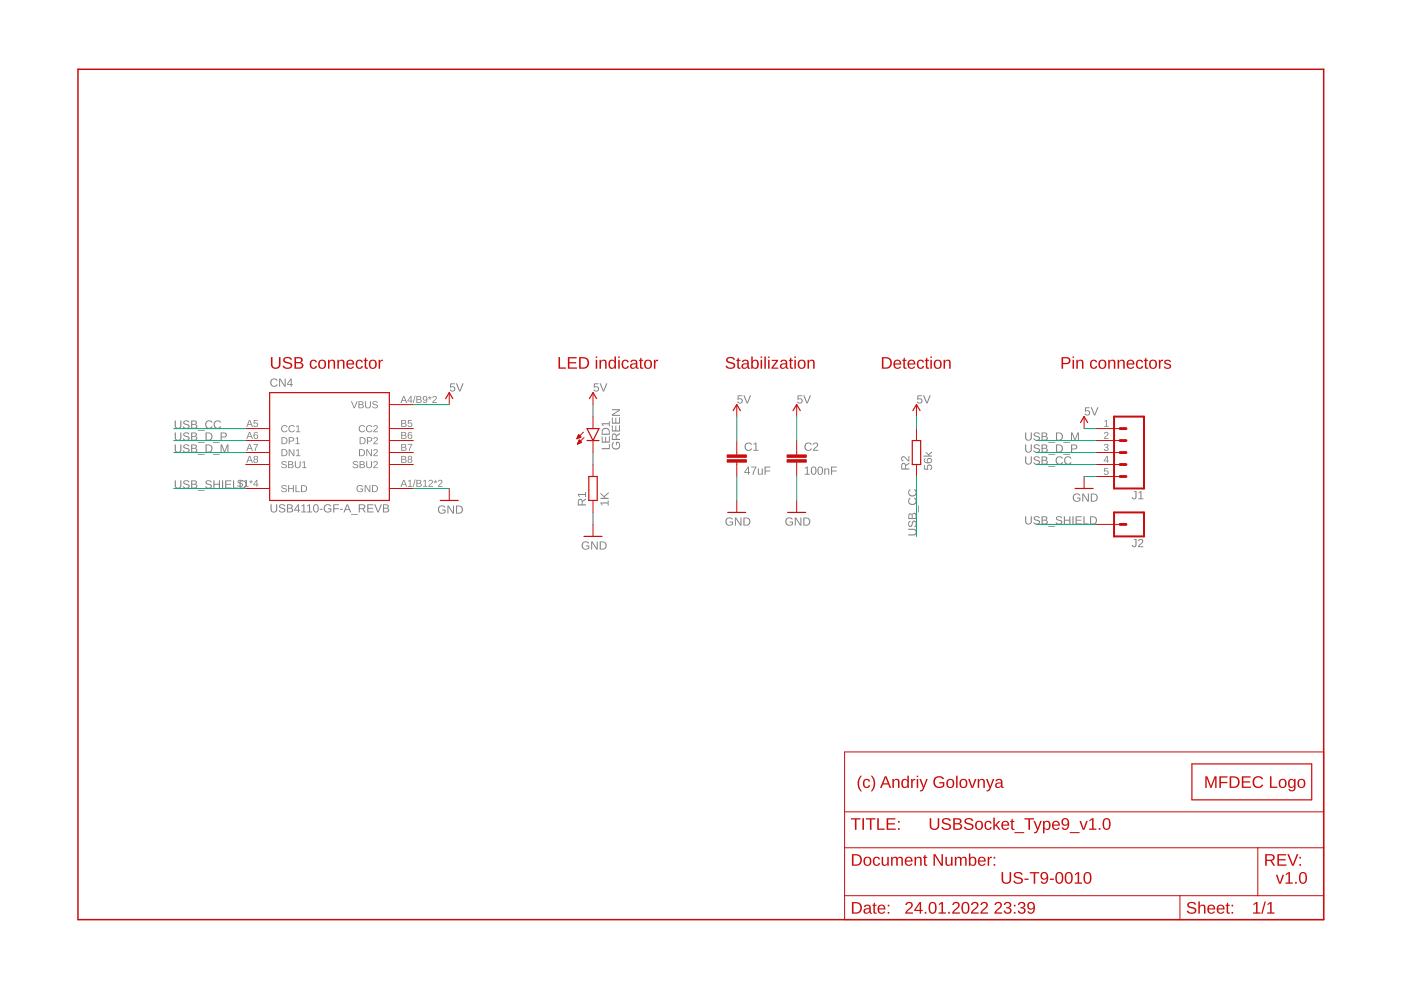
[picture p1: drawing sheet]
<svg xmlns="http://www.w3.org/2000/svg" width="297mm" height="210mm" viewBox="0 0 297 210" stroke-linecap="round" stroke-linejoin="round" font-family="sans-serif">
<g fill="#808080">
<path d="M234.2 89.3l.5-.3v1.4h.3v.1h-.9v-.1h.4v-1.2l-.3 .3z"/>
<path d="M234.2 91.7a.5 .5 0 0 1 .8 .2 .5 .5 0 0 1-.4 .7l-.3 .3h.7v.2h-.9l.5-.8a.3 .3 0 0 0 .2-.5 .3 .3 0 0 0-.5 .2h-.2z"/>
<path d="M234.2 94.2a.43 .43 0 0 1 .7 0 .43 .43 0 0 1-.2 .6 .39 .39 0 0 1 .3 .5 .39 .39 0 0 1-.5 .3l-.4-.2-.1-.2h.2a.3 .3 0 0 0 .4 .3 .3 .3 0 0 0 .2-.5l-.4-.1v-.1a.29 .29 0 0 0 .4-.2 .29 .29 0 0 0-.2-.4 .29 .29 0 0 0-.4 .3h-.1z"/>
<path d="M234.1 99.2h.9v.2h-.7v.4a.5 .5 0 0 1 .7 .3 .5 .5 0 0 1-.3 .6 .5 .5 0 0 1-.7-.4l.5 .2a.34 .34 0 0 0 .3-.4 .34 .34 0 0 0-.5-.1h-.2z"/>
<path d="M158.6 98.9h.2v1.2h.2v.2h-.2v.4h-.2v-.4h-.8zM158.6 99.2l-.6 .9h.6zM159.2 98.9h1.2l-.5 1.1-.1 .7h-.2v-.5l.6-1.1h-1zM160.7 99.3h.2v.9a.32 .32 0 0 0 .3 .3 .32 .32 0 0 0 .3-.4v-.8h.2v1.4h-.2v-.3a.44 .44 0 0 1-.5 .3 .44 .44 0 0 1-.3-.5zM162.1 98.9h1.2v.2h-1v.7h1v.2h-1v.7h-.2z"/>
<path d="M170.7 99.2l.6-.3v1.6h.4v.2h-1.1v-.2h.5v-1.4l-.4 .3zM172.2 99a.64 .64 0 0 1 .7 .1 .64 .64 0 0 1 .2 .7 .64 .64 0 0 1-.6 .9 .64 .64 0 0 1-.6-.9zM172.3 99.1a.97 .97 0 0 0 .2 1.4 .86 .86 0 0 0 0-1.4zM173.6 99a.64 .64 0 0 1 .7 .1 .64 .64 0 0 1 .2 .7 .64 .64 0 0 1-.6 .9 .64 .64 0 0 1-.6-.9zM173.7 99.1a.97 .97 0 0 0 .2 1.4 .86 .86 0 0 0 0-1.4zM174.8 99.3h.2v.3a.44 .44 0 0 1 .5-.3 .44 .44 0 0 1 .3 .5v.9h-.2v-.9a.32 .32 0 0 0-.4-.3 .32 .32 0 0 0-.2 .4v.8h-.2zM176.2 98.9h1.2v.2h-1v.7h1v.2h-1v.7h-.2z"/>
<path d="M93.1 107.4a.9 .9 0 0 1 1.3 .2h-.2a.68 .68 0 0 0-.9 0 .68 .68 0 0 0-.1 .9 .68 .68 0 0 0 1 .1l.1-.4h-.6v-.2h.8v.6a.94 .94 0 0 1-1.4 .1 .94 .94 0 0 1 0-1.3zM94.9 107.2h.2l1 1.5v-1.5h.2v1.7h-.3l-.9-1.5v1.5h-.2zM96.7 107.2h.5a.86 .86 0 0 1 .9 .8 .86 .86 0 0 1-.8 .9h-.6zM96.9 107.4v1.3a.73 .73 0 0 0 1-.7 .73 .73 0 0 0-1-.6z"/>
<path d="M125.9 81.3h1v.2h-.8v.5a.59 .59 0 0 1 .9 .3 .59 .59 0 0 1-.4 .8 .59 .59 0 0 1-.8-.5h.3a.38 .38 0 0 0 .5 .2 .38 .38 0 0 0 .1-.6 .38 .38 0 0 0-.6 0h-.2zM127.1 81.3h.3l.6 1.5 .5-1.5h.3l-.7 1.7h-.3z"/>
<path d="M129.9 93.8l.2-.1 .1 .2a.68 .68 0 0 0-.1 1 .68 .68 0 0 0 1 .1 .68 .68 0 0 0 .1-1l-.4-.1v.5h-.2v-.7h.6a.91 .91 0 0 1 .1 1.3 .91 .91 0 0 1-1.2 .1 .91 .91 0 0 1-.2-1.3zM129.9 92l.5-.1 .3 .4 .7-.5v.3l-.7 .4v.6h.7v.2h-1.7zM130 92.2l-.1 .9h.6v-.9zM129.7 90.2h.2v1.1h.6v-1h.2v1h.6v-1.2h.1v1.4h-1.7zM129.7 88.5h.2v1.1h.6v-1h.2v1h.6v-1.1h.1v1.3h-1.7zM129.7 86.8h1.7v.2l-1.4 1h1.4v.2h-1.7v-.3l1.5-.9h-1.5z"/>
<path d="M127.3 106.5h1.5v-.4h.2v1.1h-.2v-.4h-1.3l.3 .3h-.2zM127.3 104.5l.8 .7 .9-.8v.2l-.8 .7 .2 .3h.6v.2h-1.7v-.2h.9l-.9-.9z"/>
<path d="M123.5 115a.9 .9 0 0 1 1.4 .2h-.2a.68 .68 0 0 0-1 0 .68 .68 0 0 0 0 1 .68 .68 0 0 0 .9 0l.1-.3h-.5v-.2h.7v.6a.94 .94 0 0 1-1.3 .1 .94 .94 0 0 1-.1-1.4zM125.3 114.8h.3l.9 1.5v-1.5h.2v1.7h-.2l-1-1.4v1.4h-.2zM127.1 114.8h.6a.86 .86 0 0 1 .9 .8 .86 .86 0 0 1-.8 .9h-.7zM127.4 115v1.3a.73 .73 0 0 0 1-.6 .73 .73 0 0 0-1-.7z"/>
<path d="M156.4 83.8h1v.2h-.8v.6a.59 .59 0 0 1 .8 .2 .59 .59 0 0 1-.3 .8 .59 .59 0 0 1-.8-.4l.2-.1a.38 .38 0 0 0 .6 .2 .38 .38 0 0 0 .1-.6 .38 .38 0 0 0-.6 0h-.2zM157.6 83.8h.3l.5 1.5 .6-1.5h.3l-.8 1.7h-.2z"/>
<path d="M169.1 83.8h1v.2h-.8v.6a.59 .59 0 0 1 .8 .2 .59 .59 0 0 1-.3 .8 .59 .59 0 0 1-.8-.4l.2-.1a.38 .38 0 0 0 .6 .2 .38 .38 0 0 0 .1-.6 .38 .38 0 0 0-.6 0h-.2zM170.3 83.8h.2l.6 1.5 .6-1.5h.2l-.7 1.7h-.2z"/>
<path d="M154 109.9a.9 .9 0 0 1 1.4 .2l-.2 .1a.68 .68 0 0 0-1-.1 .68 .68 0 0 0 0 1 .68 .68 0 0 0 .9 .1l.1-.4h-.5v-.2h.7v.6a.94 .94 0 0 1-1.3 .1 .94 .94 0 0 1-.1-1.4zM155.8 109.7h.3l.9 1.5v-1.5h.2v1.7h-.3l-.9-1.4v1.4h-.2zM157.6 109.7h.6a.86 .86 0 0 1 .9 .8 .86 .86 0 0 1-.8 .9h-.7zM157.9 109.9v1.4a.73 .73 0 0 0 1-.7 .73 .73 0 0 0-1-.7z"/>
<path d="M166.7 109.9a.9 .9 0 0 1 1.4 .2l-.2 .1a.68 .68 0 0 0-1-.1 .68 .68 0 0 0 0 1 .68 .68 0 0 0 .9 .1l.1-.4h-.5v-.2h.7v.6a.94 .94 0 0 1-1.3 .1 .94 .94 0 0 1-.1-1.4zM168.5 109.7h.3l.9 1.5v-1.5h.2v1.7h-.3l-.9-1.4v1.4h-.2zM170.3 109.7h.6a.86 .86 0 0 1 .9 .8 .86 .86 0 0 1-.8 .9h-.7zM170.5 109.9v1.4a.73 .73 0 0 0 1.1-.7 .73 .73 0 0 0-1.1-.7z"/>
<path d="M95.5 81.3h.9v.2h-.7l-.1 .5a.59 .59 0 0 1 .9 .3 .59 .59 0 0 1-.4 .8 .59 .59 0 0 1-.7-.5h.2a.38 .38 0 0 0 .5 .2 .38 .38 0 0 0 .1-.6 .38 .38 0 0 0-.6 0h-.2zM96.7 81.3h.2l.6 1.5 .6-1.5h.2l-.7 1.7h-.2z"/>
<path d="M230.1 86.4h.9v.1h-.7l-.1 .6a.59 .59 0 0 1 .9 .3 .59 .59 0 0 1-.4 .8 .59 .59 0 0 1-.7-.5h.2a.38 .38 0 0 0 .5 .1 .38 .38 0 0 0 .1-.5 .38 .38 0 0 0-.6 0h-.2zM231.3 86.4h.2l.6 1.5 .6-1.5h.2l-.7 1.7h-.2z"/>
<path d="M227.7 104.8a.9 .9 0 0 1 1.3 .2l-.2 .1a.68 .68 0 0 0-.9 0 .68 .68 0 0 0-.1 .9 .68 .68 0 0 0 1 .1l.1-.4h-.6v-.2h.8v.6a.94 .94 0 0 1-1.4 .1 .94 .94 0 0 1 0-1.4zM229.5 104.6h.2l1 1.5-.1-1.5h.3v1.8h-.3l-.9-1.5v1.5h-.2zM231.3 104.6h.5a.86 .86 0 0 1 .9 .9 .86 .86 0 0 1-.8 .9h-.6zM231.5 104.8v1.4a.73 .73 0 0 0 1-.7 .73 .73 0 0 0-1-.7z"/>
<path d="M57.4 106.9h.2v1.1a.48 .48 0 0 0 .5 .5 .48 .48 0 0 0 .4-.5v-1.1h.3v1.1a.71 .71 0 0 1-.7 .7 .71 .71 0 0 1-.7-.7zM59.3 107a.8 .8 0 0 1 1.2 .3h-.3a.4 .4 0 0 0-.4-.3 .4 .4 0 0 0-.3 .5l.2 .1a.57 .57 0 0 1 .7 .3 .57 .57 0 0 1-.2 .7l-.4 .1a.63 .63 0 0 1-.7-.5h.2a.46 .46 0 0 0 .5 .3 .46 .46 0 0 0 .4-.5l-.4-.1a.49 .49 0 0 1-.6-.3 .49 .49 0 0 1 .1-.6zM60.8 106.9l1.2 .2v.4l-.3 .2a.47 .47 0 0 1 .5 .6 .47 .47 0 0 1-.7 .3h-.7zM61.1 107.1v.6l.7-.2-.1-.3zM61.1 107.8v.7l.6-.1 .2-.1-.2-.4zM63.1 106.9h.3v1.2h.2v.2h-.2v.3h-.2v-.3h-.8zM63.2 107.2l-.6 .9h.6zM63.9 107.2l.6-.3v1.6h.5v.1h-1.1v-.1h.4v-1.4l-.4 .3zM65.1 107.2l.6-.3v1.6h.5v.1h-1.1v-.1h.4v-1.4l-.4 .3zM66.6 107a.64 .64 0 0 1 .8 .1 .64 .64 0 0 1 .2 .7 .64 .64 0 0 1-.6 .9 .64 .64 0 0 1-.6-.9zM66.8 107.1a.97 .97 0 0 0 .2 1.4 .86 .86 0 0 0 0-1.4zM67.8 107.9h.6v.2h-.6zM68.9 107.1a.9 .9 0 0 1 1.3 .2l-.2 .1a.68 .68 0 0 0-1-.1 .68 .68 0 0 0 0 1 .68 .68 0 0 0 .9 .1l.1-.4h-.5v-.2h.8v.6a.94 .94 0 0 1-1.4 .1 .94 .94 0 0 1 0-1.4zM70.6 106.9h1.3v.2h-1v.7h.9v.2h-.9v.6h-.3zM72.1 107.9h.6v.2h-.6zM73.5 106.9h.3l.7 1.7h-.3l-.2-.5h-.8l-.2 .5h-.2zM73.6 107.1l-.3 .9h.7zM74.4 109h1.5v.1h-1.5zM76.1 106.9h.8a.5 .5 0 0 1 .6 .4 .5 .5 0 0 1-.4 .6l.4 .7h-.2l-.5-.7h-.5v.7h-.2zM76.3 107.1v.7h.6a.32 .32 0 0 0 .3-.4 .32 .32 0 0 0-.4-.3zM77.9 106.9h1.3v.2h-1.1v.6h1v.2h-1v.6h1.1v.1h-1.3zM79.3 106.9h.3l.6 1.5 .5-1.5h.3l-.7 1.7h-.3zM81.2 106.9l1.2 .2v.4l-.3 .2a.47 .47 0 0 1 .4 .6 .47 .47 0 0 1-.6 .3h-.7zM81.4 107.1v.6l.8-.2-.1-.3zM81.4 107.8v.7l.7-.1 .2-.1-.2-.4z"/>
<path d="M195.9 98.6h.2v.8h.5a.59 .59 0 0 1 .3-.9 .59 .59 0 0 1 .8 .4 .59 .59 0 0 1-.5 .8v-.3a.38 .38 0 0 0 .2-.5 .38 .38 0 0 0-.6-.1 .38 .38 0 0 0 0 .6v.2h-.9zM196 97.2l.2-.1v.3l-.1 .1a.47 .47 0 0 0 .1 .4 .47 .47 0 0 0 .5 .1 .55 .55 0 0 1 .1-.8 .55 .55 0 0 1 .8 .2 .55 .55 0 0 1-.4 .8 .87 .87 0 0 1-.9 0 .87 .87 0 0 1-.4-.8zM196.7 97.7a.37 .37 0 0 0 .7 0 .37 .37 0 0 0-.7 0zM196.3 95.8l.5 .5 .8-.6v.3l-.6 .4 .1 .2h.5v.2h-1.8v-.2h1.1l-.6-.6z"/>
<path d="M194.5 83.8h1v.2h-.8v.6a.59 .59 0 0 1 .8 .2 .59 .59 0 0 1-.3 .8 .59 .59 0 0 1-.8-.4l.2-.1a.38 .38 0 0 0 .6 .2 .38 .38 0 0 0 .1-.6 .38 .38 0 0 0-.6 0h-.2zM195.7 83.8h.2l.6 1.5 .6-1.5h.2l-.7 1.7h-.2z"/>
<path d="M158.1 94.1a.86 .86 0 0 1 1.3 .2h-.2a.63 .63 0 0 0-.9 0 .63 .63 0 0 0 0 .9 .63 .63 0 0 0 .9-.2l.2 .1a.88 .88 0 0 1-1.3 .3 .88 .88 0 0 1 0-1.3zM159.8 94.1l.6-.2v1.5h.4v.2h-1.1v-.2h.5v-1.3l-.4 .2z"/>
<path d="M170.8 94.1a.86 .86 0 0 1 1.3 .2h-.2a.63 .63 0 0 0-.9 0 .63 .63 0 0 0 0 .9 .63 .63 0 0 0 .9-.2l.2 .1a.88 .88 0 0 1-1.3 .3 .88 .88 0 0 1 0-1.3zM172.5 93.9a.55 .55 0 0 1 .9 .2 .55 .55 0 0 1-.3 .8l-.5 .5h.9v.2h-1.1v-.3l.5-.5a.37 .37 0 0 0 .3-.5 .37 .37 0 0 0-.6-.1l-.2 .1z"/>
<path d="M127.6 95h1.5v-.9h.2v1.1h-1.7zM127.6 92.5h.2v1.1h.5v-1h.2v1h.6v-1.1h.2v1.4h-1.7zM127.8 90.9a.88 .88 0 0 1 .9-.1 .88 .88 0 0 1 .6 .7v.7h-1.7v-.9zM127.9 91.1l-.1 .9h1.3a.74 .74 0 0 0-.3-.9 .74 .74 0 0 0-.9 0zM127.6 89.7h1.5v-.4h.2v1.1h-.2v-.4h-1.3l.3 .3h-.3z"/>
<path d="M122.6 105.9l.6-.1 .3 .4 .7-.5v.3l-.7 .4v.5h.7v.3h-1.7zM122.8 106.1l-.1 .8h.6v-.8zM122.5 104.7h1.5v-.4h.2v1.1h-.2v-.5h-1.3l.3 .4h-.2z"/>
<path d="M234.7 96.7h.2v1h.2v.1h-.2v.3h-.2v-.3h-.7zM234.7 96.9l-.5 .8h.5z"/>
<path d="M240.4 104.1h.6v1.2a.51 .51 0 0 1-.5 .6 .51 .51 0 0 1-.6-.5h.3a.29 .29 0 0 0 .3 .3 .29 .29 0 0 0 .2-.4v-1h-.3zM241.4 104.4l.6-.3v1.6h.4v.2h-1.1v-.2h.5v-1.4l-.4 .3z"/>
<path d="M240.4 114.3h.6v1.2a.51 .51 0 0 1-.5 .5 .51 .51 0 0 1-.6-.4l.3-.1a.29 .29 0 0 0 .3 .3 .29 .29 0 0 0 .2-.3v-1h-.3zM241.5 114.4a.55 .55 0 0 1 .8 .1 .55 .55 0 0 1-.3 .8l-.5 .5h.9v.2h-1.1v-.3l.5-.5a.37 .37 0 0 0 .4-.5 .37 .37 0 0 0-.7-.1l-.2 .1z"/>
<path d="M59.8 90.3l.7-.1 .4 .3-.1 .1a.54 .54 0 0 0-.8-.1 .54 .54 0 0 0 0 .8 .54 .54 0 0 0 .8-.1l.2 .1a.75 .75 0 0 1-1.2 .2 .75 .75 0 0 1 0-1.2zM61.3 90.3l.8-.1 .4 .3-.2 .1a.54 .54 0 0 0-.8-.1 .54 .54 0 0 0 0 .8 .54 .54 0 0 0 .8-.1l.2 .1a.75 .75 0 0 1-1.1 .2 .75 .75 0 0 1-.1-1.2zM62.8 90.4l.5-.2v1.3h.4v.1h-.9v-.1h.3v-1.2l-.3 .3z"/>
<path d="M52.8 89h.2l.6 1.5h-.2l-.1-.4h-.7l-.2 .4h-.2zM52.9 89.2l-.3 .7h.6zM53.8 89h.8v.2h-.6l-.1 .5a.5 .5 0 0 1 .8 .2 .5 .5 0 0 1-.3 .7 .5 .5 0 0 1-.7-.4l.5 .2a.34 .34 0 0 0 .3-.5 .34 .34 0 0 0-.6-.1h-.1z"/>
<path d="M59.7 92.7h.5a.74 .74 0 0 1 .7 .7 .74 .74 0 0 1-.7 .8h-.5zM59.9 92.9v1.1a.62 .62 0 0 0 .8-.6 .62 .62 0 0 0-.8-.5zM61.2 92.7h.6a.45 .45 0 0 1 .6 .4 .45 .45 0 0 1-.5 .5h-.5v.6h-.2zM61.4 92.9v.5l.7-.1-.1-.4zM62.7 92.9l.5-.2v1.3h.4v.2h-1v-.2h.4v-1.1l-.3 .2z"/>
<path d="M52.8 91.6h.2l.6 1.5h-.2l-.1-.5h-.7l-.2 .5h-.2zM52.9 91.7l-.3 .8h.6zM54 91.7l.5-.1 .2 .3-.6-.1-.2 .5a.47 .47 0 0 1 .7 .1 .47 .47 0 0 1-.2 .7 .47 .47 0 0 1-.6-.3v-.7zM53.9 92.6a.31 .31 0 0 0 .6 0 .31 .31 0 0 0-.6 0z"/>
<path d="M59.7 95.2h.5a.74 .74 0 0 1 .7 .7 .74 .74 0 0 1-.7 .8h-.5zM59.9 95.4v1.2a.62 .62 0 0 0 .8-.6 .62 .62 0 0 0-.8-.6zM61.2 95.2h.3l.7 1.3v-1.3h.2v1.5h-.2l-.8-1.2v1.2h-.2zM62.8 95.5l.5-.3v1.4h.4v.1h-.9v-.1h.3v-1.2l-.3 .3z"/>
<path d="M52.8 94.1h.2l.6 1.5h-.2l-.1-.4h-.7l-.2 .4h-.2zM52.9 94.3l-.3 .7h.6zM53.7 94.1h1l-.5 1.5h-.2l.1-.4 .4-.9h-.8z"/>
<path d="M59.8 97.9l.6-.1 .4 .3h-.2a.34 .34 0 0 0-.4-.2 .34 .34 0 0 0-.3 .4 .71 .71 0 0 1 .9 .7l-.4 .3a.64 .64 0 0 1-.8-.4h.2a.39 .39 0 0 0 .5 .3 .39 .39 0 0 0 .3-.5l-.6-.2a.38 .38 0 0 1-.3-.2 .38 .38 0 0 1 .1-.4zM61.1 97.8l1 .1v.4l-.2 .2 .3 .2-.1 .4-1 .2zM61.3 97.9v.5l.6-.1v-.3zM61.3 98.6v.5l.7-.2-.1-.3zM62.5 97.8h.2v.9a.41 .41 0 0 0 .4 .4 .41 .41 0 0 0 .4-.4v-.9h.2v.9a.61 .61 0 0 1-.6 .6 .61 .61 0 0 1-.6-.6zM64.1 98l.5-.2v1.3h.4v.2h-.9v-.2h.3v-1.1l-.3 .2z"/>
<path d="M52.8 96.7h.2l.6 1.4h-.2l-.1-.4h-.7l-.2 .4h-.2zM52.9 96.8l-.3 .8h.6zM53.9 96.7a.43 .43 0 0 1 .7 0 .43 .43 0 0 1-.2 .7 .42 .42 0 0 1 .1 .6 .42 .42 0 0 1-.6 0 .42 .42 0 0 1 .1-.6l-.2-.3zM53.9 97a.3 .3 0 0 0 .6 0 .3 .3 0 0 0-.6 0zM53.9 97.7a.31 .31 0 0 0 .6 0 .31 .31 0 0 0-.6 0z"/>
<path d="M74.4 85.1h.2l.5 1.3 .5-1.3h.2l-.6 1.5h-.2zM76 85.1l1 .1v.4l-.2 .2 .3 .2-.1 .4-1 .2zM76.2 85.2v.5l.6-.1v-.3zM76.2 85.9v.5l.7-.2-.1-.3zM77.4 85.1h.2v.9a.41 .41 0 0 0 .4 .4 .41 .41 0 0 0 .4-.4v-.9h.2v.9a.61 .61 0 0 1-.6 .6 .61 .61 0 0 1-.6-.6zM79.1 85.2l.6-.1 .4 .3h-.2a.34 .34 0 0 0-.4-.2 .34 .34 0 0 0-.3 .4 .71 .71 0 0 1 .9 .7l-.4 .3a.64 .64 0 0 1-.8-.4h.2a.39 .39 0 0 0 .5 .3 .39 .39 0 0 0 .3-.5l-.6-.2a.38 .38 0 0 1-.3-.2 .38 .38 0 0 1 .1-.4z"/>
<path d="M85.5 84h.2l.6 1.4h-.2l-.2-.4h-.6l-.2 .4h-.2zM85.6 84.1l-.3 .8h.6zM87 84h.2v1h.2v.1h-.2v.3h-.1v-.3h-.7zM87.1 84.2l-.6 .8h.6zM87.9 83.9h.2l-.4 1.6h-.2zM88.3 84l1 .1v.3l-.2 .3 .3 .2-.1 .4-1 .1zM88.5 84.1v.5l.6-.1-.1-.3zM88.5 84.7v.6l.7-.2-.1-.3zM89.8 84.1a.6 .6 0 0 1 .7 0 .6 .6 0 0 1 .1 .8 .49 .49 0 0 1-.4 .5 .49 .49 0 0 1-.5-.2l.5 .1 .2-.6a.47 .47 0 0 1-.7 .1 .47 .47 0 0 1 .1-.7zM89.8 84.5a.33 .33 0 0 0 .6 0 .33 .33 0 0 0-.6 0zM90.8 84.2l.3 .1v-.3h.1v.3l.3-.1v.1l-.3 .1 .2 .2-.1 .1-.2-.3-.1 .3-.2-.1 .2-.2-.2-.1zM91.8 84.1a.5 .5 0 0 1 .8 .2 .5 .5 0 0 1-.4 .7l-.3 .3h.7v.1h-.9l.5-.7a.3 .3 0 0 0 .2-.5 .3 .3 0 0 0-.5 .1h-.2z"/>
<path d="M76.2 90.3l.8-.1 .4 .3-.2 .1a.54 .54 0 0 0-.8-.1 .54 .54 0 0 0 .1 .8 .54 .54 0 0 0 .7-.1l.2 .1a.75 .75 0 0 1-1.1 .2 .75 .75 0 0 1-.1-1.2zM77.8 90.3l.7-.1 .4 .3-.1 .1a.54 .54 0 0 0-.9-.1 .54 .54 0 0 0 .1 .8 .54 .54 0 0 0 .8-.1l.2 .1a.75 .75 0 0 1-1.2 .2 .75 .75 0 0 1 0-1.2zM79.3 90.2a.5 .5 0 0 1 .8 .3 .5 .5 0 0 1-.5 .6l-.3 .4h.8v.1h-1l.6-.7a.3 .3 0 0 0 .2-.5 .3 .3 0 0 0-.6 .1h-.1z"/>
<path d="M85.1 89l1 .2v.3l-.3 .2 .4 .3-.1 .4-1 .1zM85.3 89.2v.5l.6-.2-.1-.2zM85.3 89.8v.6l.7-.2-.2-.3zM86.5 89h.8v.2h-.6l-.1 .5a.5 .5 0 0 1 .8 .2 .5 .5 0 0 1-.3 .7 .5 .5 0 0 1-.7-.4l.5 .2a.34 .34 0 0 0 .3-.5 .34 .34 0 0 0-.6-.1h-.1z"/>
<path d="M76.3 92.7h.4a.74 .74 0 0 1 .8 .7 .74 .74 0 0 1-.7 .8h-.5zM76.4 92.9v1.1a.62 .62 0 0 0 .9-.6 .62 .62 0 0 0-.9-.5zM77.8 92.7h.6a.45 .45 0 0 1 .5 .4 .45 .45 0 0 1-.5 .5h-.4v.6h-.2zM78 92.9v.5l.7-.1-.1-.4zM79.3 92.8a.5 .5 0 0 1 .8 .2 .5 .5 0 0 1-.4 .7l-.3 .3h.7v.2h-.9l.5-.7a.3 .3 0 0 0 .2-.5 .3 .3 0 0 0-.5 .1h-.2z"/>
<path d="M85.1 91.6l1 .1v.4l-.3 .2 .4 .2-.1 .4-1 .2zM85.3 91.7v.5l.6-.1-.1-.3zM85.3 92.4v.5l.7-.2-.2-.3zM86.7 91.7l.5-.1 .2 .3-.6-.1-.2 .5a.47 .47 0 0 1 .7 .1 .47 .47 0 0 1-.2 .7 .47 .47 0 0 1-.6-.3l-.1-.7zM86.6 92.6a.31 .31 0 0 0 .6 0 .31 .31 0 0 0-.6 0z"/>
<path d="M76.1 95.2h.5a.74 .74 0 0 1 .8 .7 .74 .74 0 0 1-.7 .8h-.6zM76.3 95.4v1.2a.62 .62 0 0 0 .9-.6 .62 .62 0 0 0-.9-.6zM77.7 95.2h.2l.8 1.3v-1.3h.2v1.5h-.3l-.8-1.2v1.2h-.1zM79.3 95.3a.5 .5 0 0 1 .8 .2 .5 .5 0 0 1-.5 .7l-.3 .4h.8v.1h-1l.6-.7a.3 .3 0 0 0 .2-.5 .3 .3 0 0 0-.6 .1h-.1z"/>
<path d="M85.1 94.1l1 .2v.3l-.3 .2 .4 .2-.1 .5-1 .1zM85.3 94.3v.5l.6-.2-.1-.3zM85.3 94.9v.5l.7-.1-.2-.4zM86.4 94.1h1l-.5 1.5h-.2l.1-.4 .4-.9h-.8z"/>
<path d="M74.9 97.9l.7-.1 .3 .3h-.2a.34 .34 0 0 0-.4-.2 .34 .34 0 0 0-.2 .4 .71 .71 0 0 1 .8 .7l-.4 .3a.64 .64 0 0 1-.8-.4h.2a.39 .39 0 0 0 .5 .3 .39 .39 0 0 0 .3-.5l-.5-.2a.38 .38 0 0 1-.4-.2 .38 .38 0 0 1 .1-.4zM76.2 97.8l1 .1 .1 .4-.3 .2 .4 .2-.2 .4-1 .2zM76.4 97.9v.5l.7-.1-.1-.3zM76.4 98.6v.5l.8-.2-.2-.3zM77.7 97.8h.2v.9a.41 .41 0 0 0 .4 .4 .41 .41 0 0 0 .4-.4v-.9h.2v.9a.61 .61 0 0 1-.6 .6 .61 .61 0 0 1-.6-.6zM79.3 97.9a.5 .5 0 0 1 .8 .2 .5 .5 0 0 1-.5 .7l-.3 .3h.8v.2h-1l.6-.8a.3 .3 0 0 0 .2-.5 .32 .32 0 0 0-.6 .2l-.2-.1z"/>
<path d="M85.1 96.7l1 .1v.3l-.3 .3 .4 .2-.1 .4-1 .1zM85.3 96.8v.5l.6-.1-.1-.3zM85.3 97.4v.6l.7-.2-.2-.3zM86.6 96.7a.43 .43 0 0 1 .7 0 .43 .43 0 0 1-.2 .7 .42 .42 0 0 1 .1 .6 .42 .42 0 0 1-.6 0 .42 .42 0 0 1 .1-.6l-.2-.3zM86.6 97a.3 .3 0 0 0 .6 0 .3 .3 0 0 0-.6 0zM86.6 97.7a.31 .31 0 0 0 .6 0 .31 .31 0 0 0-.6 0z"/>
<path d="M75.8 103l.7-.1 .5 .3h-.2a.58 .58 0 0 0-.9 .1 .58 .58 0 0 0 .1 .8 .58 .58 0 0 0 .8-.1v-.2h-.4v-.2h.6v.5a.8 .8 0 0 1-1.2 .1 .8 .8 0 0 1 0-1.2zM77.3 102.9h.3l.7 1.2v-1.2h.2v1.4h-.2l-.8-1.2v1.2h-.2zM78.9 102.9h.5a.74 .74 0 0 1 .7 .7 .74 .74 0 0 1-.7 .7h-.5zM79.1 103v1.2a.62 .62 0 0 0 .8-.6 .62 .62 0 0 0-.8-.6z"/>
<path d="M85.5 101.7h.2l.6 1.5h-.2l-.2-.4h-.6l-.2 .4h-.2zM85.6 101.9l-.3 .7h.6zM86.5 102l.5-.3v1.4h.4v.1h-.9v-.1h.4v-1.2l-.4 .3zM87.9 101.7h.2l-.4 1.5h-.2zM88.3 101.7l1 .2v.3l-.2 .2 .3 .3-.1 .4-1 .1zM88.5 101.9v.5l.6-.2-.1-.2zM88.5 102.5v.6l.7-.2-.1-.3zM89.7 102l.6-.3v1.4h.3v.1h-.9v-.1h.4v-1.2l-.4 .3zM91 101.8a.5 .5 0 0 1 .8 .2 .5 .5 0 0 1-.5 .7l-.3 .4h.8v.1h-1l.6-.7a.3 .3 0 0 0 .1-.5 .3 .3 0 0 0-.5 .1h-.2zM92 101.9l.3 .2v-.4h.1v.4l.3-.2v.2l-.3 .1 .2 .2-.1 .1-.2-.3-.1 .3-.2-.1 .2-.2-.3-.1zM93 101.8a.5 .5 0 0 1 .8 .2 .5 .5 0 0 1-.5 .7l-.2 .4h.7v.1h-1l.6-.7a.3 .3 0 0 0 .2-.5 .3 .3 0 0 0-.6 .1h-.1z"/>
<path d="M59.8 102.9h.6l.4 .3h-.2a.34 .34 0 0 0-.4-.2 .34 .34 0 0 0-.3 .4 .71 .71 0 0 1 .9 .7l-.4 .2a.64 .64 0 0 1-.8-.3l.2-.1a.39 .39 0 0 0 .5 .3 .39 .39 0 0 0 .3-.4l-.6-.2a.38 .38 0 0 1-.3-.2 .38 .38 0 0 1 .1-.5zM61.1 102.9h.2v.6h.8v-.6h.2v1.4h-.2v-.6h-.8v.6h-.2zM62.6 102.9h.2v1.3h.8v.1h-1zM63.8 102.9h.5a.74 .74 0 0 1 .8 .7 .74 .74 0 0 1-.7 .7h-.6zM64 103v1.2a.62 .62 0 0 0 .9-.6 .62 .62 0 0 0-.9-.6z"/>
<path d="M50.5 101.8l.6-.1 .4 .4h-.2a.34 .34 0 0 0-.4-.3 .34 .34 0 0 0-.3 .5 .71 .71 0 0 1 .9 .7l-.4 .2a.64 .64 0 0 1-.8-.3l.2-.1a.39 .39 0 0 0 .4 .3 .39 .39 0 0 0 .4-.4l-.6-.2a.38 .38 0 0 1-.3-.3 .38 .38 0 0 1 .1-.4zM51.8 102l.5-.3v1.4h.4v.1h-.9v-.1h.4v-1.2l-.4 .3zM52.9 101.9l.3 .2v-.4h.1v.4l.3-.2v.2l-.3 .1 .2 .2-.1 .1-.2-.3-.1 .3-.2-.1 .2-.2-.3-.1zM54.4 101.7h.2v1h.2v.2h-.2v.3h-.2v-.3h-.7zM54.4 102l-.5 .7h.5z"/>
<path d="M57.5 80.5a.86 .86 0 0 1 1.4 .2h-.3a.63 .63 0 0 0-.9 0 .63 .63 0 0 0 .1 .9 .63 .63 0 0 0 .9-.1l.2 .1a.88 .88 0 0 1-1.3 .2 .88 .88 0 0 1-.1-1.3zM59.2 80.3h.2l1 1.4v-1.4h.2v1.7h-.3l-.9-1.5v1.5h-.2zM61.6 80.3h.2v1.1h.3v.2h-.3v.4h-.2v-.4h-.8zM61.6 80.5l-.6 .9h.6z"/>
<path d="M191.2 98.3l.6-.1 .3 .4 .7-.5v.2l-.7 .5v.5h.7v.3h-1.7zM191.3 98.5v.8h.6l-.1-.8zM191.2 96.9a1.1 1.1 0 0 1 1.3 .6l.1-.8h.2v1.1h-.3l-.5-.5a.37 .37 0 0 0-.5-.3 .37 .37 0 0 0-.1 .6l.1 .2-.4-.3z"/>
<path d="M217.3 91.7h.3v1.1a.48 .48 0 0 0 .5 .4 .48 .48 0 0 0 .4-.4v-1.1h.3v1.1a.71 .71 0 0 1-.7 .6 .71 .71 0 0 1-.8-.6zM219.3 91.8a.8 .8 0 0 1 1.2 .3h-.3a.4 .4 0 0 0-.4-.3 .4 .4 0 0 0-.3 .5l.2 .1a.57 .57 0 0 1 .7 .2 .57 .57 0 0 1-.2 .8h-.4a.63 .63 0 0 1-.7-.4h.2a.46 .46 0 0 0 .5 .3 .46 .46 0 0 0 .4-.5l-.4-.2a.49 .49 0 0 1-.6-.2 .49 .49 0 0 1 .1-.6zM220.8 91.7l1.2 .2v.4l-.3 .2a.47 .47 0 0 1 .5 .6 .47 .47 0 0 1-.7 .3h-.7zM221.1 91.9v.5l.7-.1-.1-.4zM221.1 92.6v.6h.6l.2-.2-.2-.4zM222.3 93.8h1.4v.1h-1.4zM223.9 91.7h.6a.86 .86 0 0 1 .9 .8 .86 .86 0 0 1-.9 .9h-.6zM224.1 91.9v1.3a.73 .73 0 0 0 1-.6 .73 .73 0 0 0-1-.7zM225.4 93.8h1.5v.1h-1.5zM227.1 91.7h.3l.5 1.5 .6-1.5h.2v1.7h-.2l.1-1.5-.6 1.5h-.2l-.5-1.5v1.5h-.2z"/>
<path d="M37 94.2h.3v1.1a.48 .48 0 0 0 .5 .5 .48 .48 0 0 0 .4-.5v-1.1h.3v1.1a.71 .71 0 0 1-.7 .7 .71 .71 0 0 1-.8-.7zM39 94.3a.8 .8 0 0 1 1.2 .3h-.3a.4 .4 0 0 0-.5-.3 .4 .4 0 0 0-.2 .5l.2 .1a.57 .57 0 0 1 .7 .3 .57 .57 0 0 1-.2 .7l-.4 .1a.63 .63 0 0 1-.7-.5h.2a.46 .46 0 0 0 .5 .3 .46 .46 0 0 0 .4-.5l-.5-.1a.49 .49 0 0 1-.5-.3 .49 .49 0 0 1 .1-.6zM40.5 94.2l1.2 .2v.4l-.3 .2a.47 .47 0 0 1 .4 .6 .47 .47 0 0 1-.6 .4h-.7zM40.8 94.4v.6l.7-.2-.1-.3zM40.8 95.1v.7l.6-.1 .2-.1-.2-.4zM41.9 96.3h1.5v.1h-1.5zM43.6 94.2h.5a.86 .86 0 0 1 1 .9 .86 .86 0 0 1-.9 .9h-.6zM43.8 94.4v1.4a.73 .73 0 0 0 1-.7 .73 .73 0 0 0-1-.7zM45.1 96.3h1.5v.1h-1.5zM46.8 94.2h.3l.5 1.5 .5-1.5h.3v1.8h-.2v-1.6l-.5 1.6h-.2l-.5-1.6v1.6h-.2z"/>
<path d="M217.3 94.2h.3v1.1a.48 .48 0 0 0 .5 .5 .48 .48 0 0 0 .4-.5v-1.1h.3v1.1a.71 .71 0 0 1-.7 .7 .71 .71 0 0 1-.8-.7zM219.3 94.3a.8 .8 0 0 1 1.2 .3h-.3a.4 .4 0 0 0-.4-.3 .4 .4 0 0 0-.3 .5l.2 .1a.57 .57 0 0 1 .7 .3 .57 .57 0 0 1-.2 .7l-.4 .1a.63 .63 0 0 1-.7-.5h.2a.46 .46 0 0 0 .5 .3 .46 .46 0 0 0 .4-.5l-.4-.1a.49 .49 0 0 1-.6-.3 .49 .49 0 0 1 .1-.6zM220.8 94.2l1.2 .2v.4l-.3 .2a.47 .47 0 0 1 .5 .6 .47 .47 0 0 1-.7 .4h-.7zM221.1 94.4v.6l.7-.2-.1-.3zM221.1 95.1v.7l.6-.1 .2-.1-.2-.4zM222.3 96.3h1.4v.1h-1.4zM223.9 94.2h.6a.86 .86 0 0 1 .9 .9 .86 .86 0 0 1-.9 .9h-.6zM224.1 94.4v1.4a.73 .73 0 0 0 1-.7 .73 .73 0 0 0-1-.7zM225.4 96.3h1.5v.1h-1.5zM227.1 94.2h.7a.53 .53 0 0 1 .6 .6 .53 .53 0 0 1-.6 .5h-.5v.7h-.2zM227.3 94.4v.7h.7a.35 .35 0 0 0 0-.6z"/>
<path d="M37 91.7h.3v1.1a.48 .48 0 0 0 .5 .4 .48 .48 0 0 0 .4-.4v-1.1h.3v1.1a.71 .71 0 0 1-.7 .6 .71 .71 0 0 1-.8-.6zM39 91.8a.8 .8 0 0 1 1.2 .3h-.3a.4 .4 0 0 0-.5-.3 .4 .4 0 0 0-.2 .5l.2 .1a.57 .57 0 0 1 .7 .2 .57 .57 0 0 1-.2 .8h-.4a.63 .63 0 0 1-.7-.4h.2a.46 .46 0 0 0 .5 .3 .46 .46 0 0 0 .4-.5l-.5-.2a.49 .49 0 0 1-.5-.2 .49 .49 0 0 1 .1-.6zM40.5 91.7l1.2 .2v.4l-.3 .2a.47 .47 0 0 1 .4 .6 .47 .47 0 0 1-.6 .3h-.7zM40.8 91.9v.5l.7-.1-.1-.4zM40.8 92.6v.6h.6l.2-.2-.2-.4zM41.9 93.8h1.5v.1h-1.5zM43.6 91.7h.5a.86 .86 0 0 1 1 .8 .86 .86 0 0 1-.9 .9h-.6zM43.8 91.9v1.3a.73 .73 0 0 0 1-.6 .73 .73 0 0 0-1-.7zM45.1 93.8h1.5v.1h-1.5zM46.8 91.7h.7a.53 .53 0 0 1 .6 .5 .53 .53 0 0 1-.6 .5h-.5v.7h-.2zM47 91.9v.7l.7-.1a.35 .35 0 0 0 0-.6z"/>
<path d="M217.3 109.5h.3v1a.48 .48 0 0 0 .5 .5 .48 .48 0 0 0 .4-.5v-1h.3v1a.71 .71 0 0 1-.7 .7 .71 .71 0 0 1-.8-.6zM219.3 109.6a.8 .8 0 0 1 1.2 .2l-.3 .1a.4 .4 0 0 0-.4-.3 .4 .4 0 0 0-.3 .5l.2 .1a.57 .57 0 0 1 .7 .2 .57 .57 0 0 1-.2 .8h-.4a.63 .63 0 0 1-.7-.4l.2-.1a.46 .46 0 0 0 .5 .4 .46 .46 0 0 0 .4-.6l-.4-.1a.49 .49 0 0 1-.6-.3 .49 .49 0 0 1 .1-.5zM220.8 109.5l1.2 .2v.3l-.3 .3a.47 .47 0 0 1 .5 .6 .47 .47 0 0 1-.7 .3h-.7zM221.1 109.7v.5l.7-.2-.1-.3zM221.1 110.4v.6h.6l.2-.2-.2-.4zM222.3 111.5h1.4v.2h-1.4zM224 109.6a.8 .8 0 0 1 1.2 .2l-.2 .1a.4 .4 0 0 0-.5-.3 .4 .4 0 0 0-.3 .5l.2 .1a.57 .57 0 0 1 .7 .2 .57 .57 0 0 1-.2 .8h-.4a.63 .63 0 0 1-.7-.4l.2-.1a.46 .46 0 0 0 .6 .4 .46 .46 0 0 0 .3-.6l-.4-.1a.49 .49 0 0 1-.6-.3 .49 .49 0 0 1 .1-.5zM225.6 109.5h.2v.7h.9v-.7h.2v1.7h-.2v-.8h-.9v.8h-.2zM227.4 109.5h.2v1.7h-.2zM228 109.5h1.4v.2h-1.1v.5h1v.2h-1v.6h1.1v.2h-1.4zM229.7 109.5h.2v1.5h.9v.2h-1.1zM231.1 109.5h.6a.86 .86 0 0 1 .9 .8 .86 .86 0 0 1-.9 .9h-.6zM231.3 109.7v1.3a.73 .73 0 0 0 1-.7 .73 .73 0 0 0-1-.6z"/>
<path d="M37 101.9h.3v1a.48 .48 0 0 0 .5 .5 .48 .48 0 0 0 .4-.5v-1h.3v1a.71 .71 0 0 1-.7 .7 .71 .71 0 0 1-.8-.7zM39 101.9a.8 .8 0 0 1 1.2 .3l-.3 .1a.4 .4 0 0 0-.5-.3 .4 .4 0 0 0-.2 .5h.2a.57 .57 0 0 1 .7 .3 .57 .57 0 0 1-.2 .7l-.4 .1a.63 .63 0 0 1-.7-.4l.2-.1a.46 .46 0 0 0 .5 .4 .46 .46 0 0 0 .4-.6l-.5-.1a.49 .49 0 0 1-.5-.3 .49 .49 0 0 1 .1-.6zM40.5 101.9l1.2 .1v.4l-.3 .3a.47 .47 0 0 1 .4 .5 .47 .47 0 0 1-.6 .4h-.7zM40.8 102v.6l.7-.2-.1-.3zM40.8 102.8v.6h.6l.2-.2-.2-.4zM41.9 103.9h1.5v.2h-1.5zM43.7 101.9a.8 .8 0 0 1 1.2 .3l-.2 .1a.4 .4 0 0 0-.5-.3 .4 .4 0 0 0-.3 .5h.2a.57 .57 0 0 1 .7 .3 .57 .57 0 0 1-.2 .7l-.4 .1a.63 .63 0 0 1-.7-.4l.2-.1a.46 .46 0 0 0 .6 .4 .46 .46 0 0 0 .3-.6l-.4-.1a.49 .49 0 0 1-.6-.3 .49 .49 0 0 1 .1-.6zM45.2 101.9h.3v.7h.9v-.7h.2v1.7h-.2v-.8h-.9v.8h-.3zM47.1 101.9h.2v1.7h-.2zM47.7 101.9h1.3v.1h-1v.6h1v.2h-1v.6h1.1v.2h-1.4zM49.4 101.9h.2v1.5h.9v.2h-1.1zM50.8 101.9h.6a.86 .86 0 0 1 .9 .8 .86 .86 0 0 1-.9 .9h-.6zM51 102v1.4a.73 .73 0 0 0 1-.7 .73 .73 0 0 0-1-.7z"/>
<path d="M217.3 96.8h.3v1a.48 .48 0 0 0 .5 .5 .48 .48 0 0 0 .4-.5v-1h.3v1a.71 .71 0 0 1-.7 .7 .71 .71 0 0 1-.8-.6zM219.3 96.9a.8 .8 0 0 1 1.2 .2l-.3 .1a.4 .4 0 0 0-.4-.3 .4 .4 0 0 0-.3 .5l.2 .1a.57 .57 0 0 1 .7 .2 .57 .57 0 0 1-.2 .8h-.4a.63 .63 0 0 1-.7-.4l.2-.1a.46 .46 0 0 0 .5 .4 .46 .46 0 0 0 .4-.6l-.4-.1a.49 .49 0 0 1-.6-.3 .49 .49 0 0 1 .1-.5zM220.8 96.8l1.2 .2v.3l-.3 .3a.47 .47 0 0 1 .5 .6 .47 .47 0 0 1-.7 .3h-.7zM221.1 97v.5l.7-.2-.1-.3zM221.1 97.7v.6h.6l.2-.2-.2-.4zM222.3 98.8h1.4v.2h-1.4zM224 97a.86 .86 0 0 1 1.4 .2h-.2a.63 .63 0 0 0-1 0 .63 .63 0 0 0 .1 .9 .63 .63 0 0 0 .9-.1l.2 .1a.88 .88 0 0 1-1.3 .2 .88 .88 0 0 1-.1-1.3zM225.8 97a.86 .86 0 0 1 1.4 .2h-.2a.63 .63 0 0 0-1 0 .63 .63 0 0 0 .1 .9 .63 .63 0 0 0 .9-.1l.2 .1a.88 .88 0 0 1-1.3 .2 .88 .88 0 0 1-.1-1.3z"/>
<path d="M37 89.2h.3v1a.48 .48 0 0 0 .5 .5 .48 .48 0 0 0 .4-.5v-1h.3v1a.71 .71 0 0 1-.7 .7 .71 .71 0 0 1-.8-.7zM39 89.2a.8 .8 0 0 1 1.2 .3l-.3 .1a.4 .4 0 0 0-.5-.3 .4 .4 0 0 0-.2 .5h.2a.57 .57 0 0 1 .7 .3 .57 .57 0 0 1-.2 .7l-.4 .1a.63 .63 0 0 1-.7-.4l.2-.1a.46 .46 0 0 0 .5 .4 .46 .46 0 0 0 .4-.6l-.5-.1a.49 .49 0 0 1-.5-.3 .49 .49 0 0 1 .1-.6zM40.5 89.2l1.2 .1v.4l-.3 .3a.47 .47 0 0 1 .4 .5 .47 .47 0 0 1-.6 .4h-.7zM40.8 89.3v.6l.7-.2-.1-.3zM40.8 90.1v.6h.6l.2-.2-.2-.4zM41.9 91.2h1.5v.2h-1.5zM43.7 89.4a.86 .86 0 0 1 1.4 .2h-.3a.63 .63 0 0 0-.9 0 .63 .63 0 0 0 .1 .9 .63 .63 0 0 0 .9-.2l.2 .1a.88 .88 0 0 1-1.3 .3 .88 .88 0 0 1-.1-1.3zM45.5 89.4a.86 .86 0 0 1 1.4 .2h-.3a.63 .63 0 0 0-.9 0 .63 .63 0 0 0 .1 .9 .63 .63 0 0 0 .9-.2l.2 .1a.88 .88 0 0 1-1.3 .3 .88 .88 0 0 1-.1-1.3z"/>
<path d="M192.6 112.1h1.1a.71 .71 0 0 1 .6 .7 .71 .71 0 0 1-.6 .7h-1.1v-.2h1.1a.48 .48 0 0 0 .4-.5 .48 .48 0 0 0-.5-.5h-1zM192.8 110.5l.2-.1v.2a.4 .4 0 0 0-.3 .5 .4 .4 0 0 0 .5 .3l.1-.2a.57 .57 0 0 1 .2-.7 .57 .57 0 0 1 .8 .2v.4a.63 .63 0 0 1-.4 .7l-.1-.2a.46 .46 0 0 0 .4-.6 .46 .46 0 0 0-.5-.3l-.2 .4a.53 .53 0 0 1-.6 .6 .53 .53 0 0 1-.3-.8zM192.8 108.9l.3-.1 .3 .4a.47 .47 0 0 1 .6-.5 .47 .47 0 0 1 .3 .7v.7h-1.7zM192.8 109.2v.6h.5l-.1-.6zM193.6 109l-.1 .8h.6l-.1-.7zM194.6 107.2h.2v1.4h-.2zM192.8 105.6l.2-.1 .1 .2a.63 .63 0 0 0-.1 1 .63 .63 0 0 0 .9-.1 .63 .63 0 0 0-.1-.9l.1-.2a.87 .87 0 0 1 .2 1.2 .87 .87 0 0 1-1.3 .2 .87 .87 0 0 1 0-1.3zM192.8 103.8l.2-.1 .1 .2a.63 .63 0 0 0-.1 1 .63 .63 0 0 0 .9-.1 .63 .63 0 0 0-.1-.9l.1-.2a.87 .87 0 0 1 .2 1.2 .87 .87 0 0 1-1.3 .2 .87 .87 0 0 1 0-1.3z"/>
</g>
<g fill="#c90d0c">
<path d="M57.4 75.7h.4v1.6a.68 .68 0 0 0 .7 .6 .68 .68 0 0 0 .6-.7v-1.5h.4v1.6a1.02 1.02 0 0 1-1 .9 1.02 1.02 0 0 1-1.1-.9zM60.1 76a1.12 1.12 0 0 1 1.8 .2l-.3 .1a.64 .64 0 0 0-.7-.4 .64 .64 0 0 0-.5 .5l.6 .4a.76 .76 0 0 1 1 .7 .76 .76 0 0 1-1 .7 .9 .9 0 0 1-1.1-.6l.3-.1a.74 .74 0 0 0 .8 .5 .74 .74 0 0 0 .6-.6l-.7-.4a.73 .73 0 0 1-.8-1zM62.4 75.7a1.6 1.6 0 0 1 1.7 .4l.1 .4-.5 .4a.67 .67 0 0 1 .6 .8 .67 .67 0 0 1-.9 .5h-1zM62.8 76v.8h.5a.42 .42 0 0 0 .5-.2 .42 .42 0 0 0 0-.4l-.3-.2zM62.8 77v.9h.9a.43 .43 0 0 0 .2-.7l-.2-.1zM65.9 76.5a.77 .77 0 0 1 1.3 .3h-.3a.48 .48 0 0 0-.7-.3 .48 .48 0 0 0-.2 .7 .49 .49 0 0 0 .2 .7 .49 .49 0 0 0 .7-.3h.3a.79 .79 0 0 1-1 .6 .79 .79 0 0 1-.5-1zM67.7 76.5a.9 .9 0 0 1 1.1-.1 .9 .9 0 0 1 .3 1.1 .9 .9 0 0 1-1.2 .6 .9 .9 0 0 1-.4-1.3zM68 76.6a.87 .87 0 0 0 .3 1.4 .8 .8 0 0 0 .5-.8 .8 .8 0 0 0-.5-.7zM69.5 76.3h.3v.3a.64 .64 0 0 1 .8-.3 .64 .64 0 0 1 .4 .6v1.3h-.3v-1.2a.46 .46 0 0 0-.5-.5 .46 .46 0 0 0-.3 .6v1.1h-.4zM71.5 76.3h.3v.3a.64 .64 0 0 1 .8-.3 .64 .64 0 0 1 .4 .6v1.3h-.3v-1.2a.46 .46 0 0 0-.5-.5 .46 .46 0 0 0-.4 .6v1.1h-.3zM73.6 76.5a.86 .86 0 0 1 1.1-.2 .86 .86 0 0 1 .4 1h-1.3a.55 .55 0 0 0 .3 .6 .55 .55 0 0 0 .7-.2l.2 .1a.94 .94 0 0 1-1.3 .2 .94 .94 0 0 1-.2-1.3zM73.9 76.6l-.1 .5h1l-.3-.6zM75.6 76.5a.77 .77 0 0 1 1.3 .3h-.3a.48 .48 0 0 0-.6-.3 .48 .48 0 0 0-.3 .7 .49 .49 0 0 0 .3 .7 .49 .49 0 0 0 .6-.3h.4a.79 .79 0 0 1-1 .6 .79 .79 0 0 1-.6-1zM77.4 75.9h.2v.4h.4v.2h-.4v1.2l.1 .2h.3v.3h-.5l-.1-.2-.1-1.5h-.2v-.2h.2zM78.4 76.5a.9 .9 0 0 1 1.2-.1 .9 .9 0 0 1 .3 1.1 .9 .9 0 0 1-1.3 .6 .9 .9 0 0 1-.4-1.3zM78.7 76.6a.87 .87 0 0 0 .3 1.4 .8 .8 0 0 0 .6-.8 .8 .8 0 0 0-.6-.7zM80.3 76.3h.3v.4l.2-.4h.4v.3h-.4l-.2 .2v1.4h-.3z"/>
<path d="M270.5 185.5h.3l.6 1.6 .5-1.6h.4l-.7 1.9h-.4zM272.6 185.3l.6-.4h.3v2.2h.6v.3h-1.6v-.3h.7v-1.9l-.6 .4zM274.6 187h.3v.4h-.3zM275.8 185a.92 .92 0 0 1 1 .1 .92 .92 0 0 1 .3 1 .9 .9 0 0 1-.3 1.1 .9 .9 0 0 1-1.2-.1l-.2-.6v-.7zM275.9 185.2a1.67 1.67 0 0 0 .2 1.9h.2a1.13 1.13 0 0 0 .4-1.5l-.3-.4z"/>
<path d="M118.4 75.7h.3v2.2h1.3v.3h-1.6zM120.4 75.7h1.9v.3h-1.6v.8h1.5v.2h-1.5v.9h1.6v.3h-1.9zM122.8 75.7h.8a1.23 1.23 0 0 1 1.3 1.2 1.23 1.23 0 0 1-1.2 1.3h-.9zM123.1 76v1.9h.6a1.02 1.02 0 0 0 .8-1.3 1.02 1.02 0 0 0-1.4-.6zM126.3 75.6h.3v.3h-.3zM126.3 76.3h.3v1.9h-.3zM127.1 76.3h.3v.3a.64 .64 0 0 1 .7-.3 .64 .64 0 0 1 .5 .6v1.3h-.3v-1.2a.46 .46 0 0 0-.5-.5 .46 .46 0 0 0-.4 .6v1.1h-.3zM129.2 76.5l.5-.2 .6 .3v-1h.3v2.6h-.3v-.3a.72 .72 0 0 1-.9 .2 .72 .72 0 0 1-.4-.9zM129.4 76.7a.92 .92 0 0 0 .4 1.3 .8 .8 0 0 0 .5-.8 .8 .8 0 0 0-.5-.7zM131.1 75.6h.3v.3h-.3zM131.1 76.3h.3v1.9h-.3zM132 76.5a.77 .77 0 0 1 1.3 .3h-.3a.48 .48 0 0 0-.7-.3 .48 .48 0 0 0-.2 .7 .49 .49 0 0 0 .3 .7 .49 .49 0 0 0 .6-.3h.3a.79 .79 0 0 1-.9 .6 .79 .79 0 0 1-.6-1zM133.9 76.4a.75 .75 0 0 1 .8-.2 .75 .75 0 0 1 .4 .7v.9l.3 .2v.2h-.4l-.2-.4a.64 .64 0 0 1-.8 .5 .64 .64 0 0 1-.4-.8 .64 .64 0 0 1 .8-.5h.4a.43 .43 0 0 0-.3-.5 .43 .43 0 0 0-.5 .3h-.3zM134 77.3a.39 .39 0 0 0 .1 .7 .39 .39 0 0 0 .5-.2l.2-.6zM135.8 75.9h.2v.4h.3v.2h-.3v1.2l.1 .2h.3v.3h-.5l-.2-.2v-1.5h-.2v-.2h.2zM136.8 76.5a.9 .9 0 0 1 1.1-.1 .9 .9 0 0 1 .3 1.1 .9 .9 0 0 1-1.2 .6 .9 .9 0 0 1-.4-1.3zM137.1 76.6a.87 .87 0 0 0 .3 1.4 .8 .8 0 0 0 .5-.8 .8 .8 0 0 0-.5-.7zM138.6 76.3h.3v.4l.2-.4h.4v.3h-.3l-.2 .2v1.4h-.4z"/>
<path d="M182.5 164.5h.3a2.51 2.51 0 0 0 0 3.3 1.08 1.08 0 0 1-.9-1 2.5 2.5 0 0 1 .6-2.3zM183.2 165.4a.77 .77 0 0 1 1.3 .3h-.3a.48 .48 0 0 0-.7-.3 .48 .48 0 0 0-.2 .7 .49 .49 0 0 0 .2 .7 .49 .49 0 0 0 .7-.3h.3a.79 .79 0 0 1-1 .6 .79 .79 0 0 1-.6-1zM184.6 164.5a1.08 1.08 0 0 1 .9 1 2.5 2.5 0 0 1-.6 2.3h-.3a2.51 2.51 0 0 0 0-3.3zM187.6 164.6h.4l.9 2.5h-.3l-.3-.8h-1.1l-.3 .8h-.3zM187.8 164.8l-.5 1.3h.9zM189.2 165.2h.3v.3a.64 .64 0 0 1 .7-.4 .64 .64 0 0 1 .5 .7v1.3h-.3v-1.2a.46 .46 0 0 0-.5-.6 .46 .46 0 0 0-.4 .7v1.1h-.3zM191.3 165.4l.5-.3 .6 .4v-1h.3v2.6h-.3v-.3a.72 .72 0 0 1-.9 .2 .72 .72 0 0 1-.4-.9zM191.5 165.5a.92 .92 0 0 0 .4 1.3 .8 .8 0 0 0 .5-.7 .8 .8 0 0 0-.5-.7zM193.2 165.2h.3v.4l.2-.4 .4-.1v.3l-.4 .1-.2 .2v1.4h-.3zM194.4 164.5h.3v.3h-.3zM194.4 165.2h.3v1.9h-.3zM194.9 165.2h.4l.5 1.5 .6-1.5h.3l-.7 1.9a.8 .8 0 0 1-1 .7v-.3h.4l.3-.5zM198.2 164.9a1.28 1.28 0 0 1 2 .2l-.4 .1a.94 .94 0 0 0-1.3-.2 .94 .94 0 0 0-.2 1.3 1.04 1.04 0 0 0 1.6 .2v-.4h-.7v-.3h1v.9a1.35 1.35 0 0 1-1.9 .1 1.35 1.35 0 0 1-.1-1.9zM200.8 165.4a.9 .9 0 0 1 1.2-.1 .9 .9 0 0 1 .3 1.1 .9 .9 0 0 1-1.2 .6 .9 .9 0 0 1-.4-1.3zM201.2 165.4a.87 .87 0 0 0 .3 1.5 .8 .8 0 0 0 .5-.8 .8 .8 0 0 0-.5-.7zM202.7 164.5h.3v2.6h-.3zM203.6 165.4a.9 .9 0 0 1 1.2-.1 .9 .9 0 0 1 .3 1.1 .9 .9 0 0 1-1.3 .6 .9 .9 0 0 1-.3-1.3zM204 165.4a.87 .87 0 0 0 .3 1.5 .8 .8 0 0 0 .5-.8 .8 .8 0 0 0-.5-.7zM205.3 165.2h.3l.5 1.6 .6-1.6h.3l-.7 1.9h-.3zM207.3 165.2h.3v.3a.64 .64 0 0 1 .7-.4 .64 .64 0 0 1 .5 .7v1.3h-.3v-1.2a.46 .46 0 0 0-.5-.6 .46 .46 0 0 0-.4 .7v1.1h-.3zM209 165.2h.4l.5 1.5 .6-1.5h.3l-.7 1.9a.8 .8 0 0 1-.9 .7v-.3h.3l.3-.5zM211.3 165.3a.75 .75 0 0 1 .8-.2 .75 .75 0 0 1 .4 .7v.9l.3 .1v.2h-.4l-.2-.3a.64 .64 0 0 1-.8 .4 .64 .64 0 0 1-.4-.8 .64 .64 0 0 1 .8-.4h.4a.43 .43 0 0 0-.3-.5 .43 .43 0 0 0-.5 .3l-.3-.1zM211.4 166.2a.39 .39 0 0 0 .1 .6 .39 .39 0 0 0 .5-.1l.2-.6z"/>
<path d="M212.4 184.9h.3v1.5a.68 .68 0 0 0 .7 .7 .68 .68 0 0 0 .7-.7v-1.5h.3v1.5a1.02 1.02 0 0 1-1 1 1.02 1.02 0 0 1-1-.9zM215 185.2a1.12 1.12 0 0 1 1.8 .2l-.3 .1a.64 .64 0 0 0-.7-.4 .64 .64 0 0 0-.5 .5l.6 .4a.76 .76 0 0 1 1 .7 .76 .76 0 0 1-1 .7 .9 .9 0 0 1-1.1-.6l.3-.1a.74 .74 0 0 0 .8 .4 .74 .74 0 0 0 .6-.5l-.7-.4a.73 .73 0 0 1-.8-1zM217.2 186.3h.9v.3h-.9zM218.3 184.9h2v.3h-.8v2.2h-.3v-2.2h-.9zM220.8 185.1a.9 .9 0 0 1 1.1-.1 .9 .9 0 0 1 .3 1.1 .95 .95 0 0 1-.3 1.1 .95 .95 0 0 1-1.1 0l-.2-.3 .3-.1a.52 .52 0 0 0 .7 .3 .52 .52 0 0 0 .3-.6v-.3a.79 .79 0 0 1-1.2 .1 .79 .79 0 0 1 .1-1.2zM220.8 185.7a.55 .55 0 0 0 1.1 0 .55 .55 0 0 0-1.1 0zM222.6 186.3h.8v.3h-.8zM224.1 185a.92 .92 0 0 1 1.1 .1 .92 .92 0 0 1 .3 1 .9 .9 0 0 1-.4 1.1 .9 .9 0 0 1-1.1-.1l-.2-.6v-.7zM224.3 185.2a1.67 1.67 0 0 0 .1 1.9h.2a1.13 1.13 0 0 0 .5-1.5l-.3-.4zM226.1 185a.92 .92 0 0 1 1.1 .1 .92 .92 0 0 1 .2 1 .9 .9 0 0 1-.3 1.1 .9 .9 0 0 1-1.2-.1l-.1-.6v-.7zM226.3 185.2a1.67 1.67 0 0 0 .1 1.9h.2a1.13 1.13 0 0 0 .5-1.5l-.3-.4zM227.9 185.3l.6-.4h.3v2.2h.6v.3h-1.5v-.3h.6v-1.9l-.6 .4zM230.1 185a.92 .92 0 0 1 1.1 .1 .92 .92 0 0 1 .2 1 .9 .9 0 0 1-.3 1.1 .9 .9 0 0 1-1.2-.1l-.2-.6v-.7zM230.3 185.2a1.67 1.67 0 0 0 .1 1.9h.2a1.13 1.13 0 0 0 .4-1.5l-.3-.4z"/>
<path d="M154.1 76a1.12 1.12 0 0 1 1.7 .2l-.3 .1a.64 .64 0 0 0-.7-.4 .64 .64 0 0 0-.5 .5l.7 .4a.76 .76 0 0 1 .9 .7 .76 .76 0 0 1-1 .7 .9 .9 0 0 1-1.1-.6l.4-.1a.74 .74 0 0 0 .7 .5 .74 .74 0 0 0 .6-.6l-.7-.4a.73 .73 0 0 1-.7-1zM156.4 75.9h.2v.4h.4v.2h-.4v1.2l.1 .2h.3v.3h-.5l-.1-.2-.1-1.5h-.2v-.2h.2zM157.5 76.4a.75 .75 0 0 1 .8-.2 .75 .75 0 0 1 .5 .7v.9l.2 .2v.2h-.4l-.2-.4a.64 .64 0 0 1-.7 .5 .64 .64 0 0 1-.5-.8 .64 .64 0 0 1 .8-.5h.4a.43 .43 0 0 0-.3-.5 .43 .43 0 0 0-.5 .3h-.3zM157.7 77.3a.39 .39 0 0 0 0 .7 .39 .39 0 0 0 .6-.2l.1-.6zM159.3 75.6h.3v1a.72 .72 0 0 1 .9-.3 .72 .72 0 0 1 .4 .9 .77 .77 0 0 1-.9 1l-.4-.3v.3h-.3zM159.8 76.6a.85 .85 0 0 0 .3 1.4 .84 .84 0 0 0 0-1.5zM161.3 75.6h.3v.3h-.3zM161.3 76.3h.3v1.9h-.3zM162.1 75.6h.3v2.6h-.3zM162.9 75.6h.3v.3h-.3zM162.9 76.3h.3v1.9h-.3zM163.6 76.3h1.4v.2l-1.1 1.4h1.1v.3h-1.4v-.3l1-1.4h-1zM165.7 76.4a.75 .75 0 0 1 .7-.2 .75 .75 0 0 1 .5 .7v.9l.3 .2v.2h-.4l-.2-.4a.64 .64 0 0 1-.8 .5 .64 .64 0 0 1-.4-.8 .64 .64 0 0 1 .8-.5h.4a.43 .43 0 0 0-.3-.5 .43 .43 0 0 0-.5 .3h-.4zM165.8 77.3a.39 .39 0 0 0 0 .7 .39 .39 0 0 0 .6-.2l.2-.6zM167.6 75.9h.2v.4h.3v.2h-.3v1.2l.1 .2h.3v.3h-.6l-.1-.2v-1.5h-.3v-.2h.3zM168.4 75.6h.3v.3h-.3zM168.4 76.3h.3v1.9h-.3zM169.3 76.5a.9 .9 0 0 1 1.2-.1 .9 .9 0 0 1 .3 1.1 .9 .9 0 0 1-1.3 .6 .9 .9 0 0 1-.3-1.3zM169.7 76.6a.87 .87 0 0 0 .3 1.4 .8 .8 0 0 0 .5-.8 .8 .8 0 0 0-.5-.7zM171.2 76.3h.3v.3a.64 .64 0 0 1 .7-.3 .64 .64 0 0 1 .5 .6v1.3h-.3v-1.2a.46 .46 0 0 0-.5-.5 .46 .46 0 0 0-.4 .6v1.1h-.3z"/>
<path d="M225.1 75.7a2.15 2.15 0 0 1 1.6 .2 .76 .76 0 0 1 .2 .9 .76 .76 0 0 1-.8 .4h-.7v1h-.3zM225.4 76v1l1-.1a.5 .5 0 0 0 0-.9zM227.4 75.6h.3v.3h-.3zM227.4 76.3h.3v1.9h-.3zM228.2 76.3h.3v.3a.64 .64 0 0 1 .7-.3 .64 .64 0 0 1 .5 .6v1.3h-.3v-1.2a.46 .46 0 0 0-.5-.5 .46 .46 0 0 0-.4 .6v1.1h-.3zM231.3 76.5a.77 .77 0 0 1 1.3 .3h-.3a.48 .48 0 0 0-.7-.3 .48 .48 0 0 0-.2 .7 .49 .49 0 0 0 .3 .7 .49 .49 0 0 0 .6-.3h.3a.79 .79 0 0 1-.9 .6 .79 .79 0 0 1-.6-1zM233.1 76.5a.9 .9 0 0 1 1.2-.1 .9 .9 0 0 1 .2 1.1 .9 .9 0 0 1-1.2 .6 .9 .9 0 0 1-.4-1.3zM233.4 76.6a.87 .87 0 0 0 .3 1.4 .8 .8 0 0 0 .5-.8 .8 .8 0 0 0-.5-.7zM235 76.3h.3v.3a.64 .64 0 0 1 .7-.3 .64 .64 0 0 1 .5 .6v1.3h-.3v-1.2a.46 .46 0 0 0-.5-.5 .46 .46 0 0 0-.4 .6v1.1h-.3zM236.9 76.3h.3l.1 .3a.64 .64 0 0 1 .7-.3 .64 .64 0 0 1 .5 .6v1.3h-.4v-1.2a.46 .46 0 0 0-.5-.5 .46 .46 0 0 0-.3 .6v1.1h-.3zM239.1 76.5a.86 .86 0 0 1 1-.2 .86 .86 0 0 1 .4 1h-1.3a.55 .55 0 0 0 .3 .6 .55 .55 0 0 0 .7-.2l.3 .1a.94 .94 0 0 1-1.4 .2 .94 .94 0 0 1-.2-1.3zM239.3 76.6l-.1 .5h1l-.3-.6zM241 76.5a.77 .77 0 0 1 1.4 .3h-.4a.48 .48 0 0 0-.6-.3 .48 .48 0 0 0-.2 .7 .49 .49 0 0 0 .2 .7 .49 .49 0 0 0 .7-.3h.3a.79 .79 0 0 1-1 .6 .79 .79 0 0 1-.6-1zM242.9 75.9h.2v.4h.3v.2h-.3v1.2l.1 .2h.2v.3h-.5l-.1-.2-.1-1.5h-.2v-.2h.3zM243.8 76.5a.9 .9 0 0 1 1.2-.1 .9 .9 0 0 1 .3 1.1 .9 .9 0 0 1-1.3 .6 .9 .9 0 0 1-.3-1.3zM244.2 76.6a.87 .87 0 0 0 .3 1.4 .8 .8 0 0 0 .5-.8 .8 .8 0 0 0-.5-.7zM245.7 76.3h.3v.4l.2-.4h.4v.3h-.4l-.1 .2-.1 1.4h-.3zM247 76.4a.86 .86 0 0 1 1.3 .3l-.3 .1a.4 .4 0 0 0-.5-.4 .4 .4 0 0 0-.3 .5l.2 .1a.68 .68 0 0 1 .7 .2 .68 .68 0 0 1 .1 .8 .92 .92 0 0 1-1.5-.3h.3a.46 .46 0 0 0 .6 .3 .46 .46 0 0 0 .3-.5l-.1-.1a.83 .83 0 0 1-1-.8z"/>
<path d="M187 75.7h.8a1.23 1.23 0 0 1 1.3 1.2 1.23 1.23 0 0 1-1.2 1.3h-.9zM187.3 76v1.9h.6a1.02 1.02 0 0 0 .8-1.3 1.02 1.02 0 0 0-1.4-.6zM189.6 76.5a.86 .86 0 0 1 1.1-.2 .86 .86 0 0 1 .4 1h-1.4a.55 .55 0 0 0 .4 .6 .55 .55 0 0 0 .7-.2l.2 .1a.94 .94 0 0 1-1.3 .2 .94 .94 0 0 1-.2-1.3zM189.9 76.6l-.1 .5h1l-.3-.6zM191.6 75.9h.2v.4h.4v.2h-.4v1.2l.1 .2h.3v.3h-.5l-.1-.2-.1-1.5h-.2v-.2h.2zM192.6 76.5a.86 .86 0 0 1 1.1-.2 .86 .86 0 0 1 .4 1h-1.4a.55 .55 0 0 0 .4 .6 .55 .55 0 0 0 .7-.2l.2 .1a.94 .94 0 0 1-1.3 .2 .94 .94 0 0 1-.2-1.3zM192.9 76.6l-.2 .5h1.1l-.4-.6zM194.6 76.5a.77 .77 0 0 1 1.3 .3h-.3a.48 .48 0 0 0-.7-.3 .48 .48 0 0 0-.2 .7 .49 .49 0 0 0 .3 .7 .49 .49 0 0 0 .6-.3h.3a.79 .79 0 0 1-.9 .6 .79 .79 0 0 1-.6-1zM196.4 75.9h.2v.4h.4v.2h-.4v1.2l.1 .2h.3v.3h-.5l-.2-.2v-1.5h-.2v-.2h.2zM197.3 75.6h.3v.3h-.3zM197.3 76.3h.3v1.9h-.3zM198.2 76.5a.9 .9 0 0 1 1.1-.1 .9 .9 0 0 1 .3 1.1 .9 .9 0 0 1-1.2 .6 .9 .9 0 0 1-.4-1.3zM198.5 76.6a.87 .87 0 0 0 .3 1.4 .8 .8 0 0 0 .5-.8 .8 .8 0 0 0-.5-.7zM200 76.3h.3l.1 .3a.64 .64 0 0 1 .7-.3 .64 .64 0 0 1 .5 .6v1.3h-.4v-1.2a.46 .46 0 0 0-.5-.5 .46 .46 0 0 0-.3 .6v1.1h-.3z"/>
</g>
<path d="M156.2 93.4v3.1M156.2 98v3M168.9 93.4v3.1M168.9 98v3M95.2 103.6v2.5M179.1 159.4h101.5v35.6h-101.5zM179.1 179.7h101.5M179.1 172.1h101.5M266.7 179.7v10.2M179.1 189.9h101.5M250.2 189.9v5.1" fill="none" stroke="#c90d0c" stroke-width=".21"/>
<g fill="#c90d0c" stroke="#c90d0c" stroke-width=".21">
<path d="M154.2 97.5h4v.5h-4z"/>
<path d="M154.2 96.5h4v.5h-4z"/>
<path d="M166.9 97.5h4v.5h-4z"/>
<path d="M166.9 96.5h4v.5h-4z"/>
</g>
<path d="M93.3 106.1h3.9" fill="none" stroke="#c90d0c" stroke-width=".25"/>
<path d="M16.5 14.7h264.1v180.3h-264.1z" fill="none" stroke="#c90d0c" stroke-width=".32"/>
<g fill="#c90d0c">
<path d="M180.6 191.3h.8a1.23 1.23 0 0 1 1.3 1.1 1.23 1.23 0 0 1-1.2 1.3h-.9zM181 191.5v2h.5a1.02 1.02 0 0 0 .9-1.3 1.02 1.02 0 0 0-1.4-.7zM183.4 191.9a.75 .75 0 0 1 .8-.1 .75 .75 0 0 1 .4 .6v1l.3 .1v.2h-.4l-.2-.3a.64 .64 0 0 1-.8 .4 .64 .64 0 0 1-.4-.8 .64 .64 0 0 1 .8-.4h.4a.43 .43 0 0 0-.3-.6 .43 .43 0 0 0-.5 .3h-.3zM183.5 192.9a.39 .39 0 0 0 0 .6 .39 .39 0 0 0 .6-.2l.2-.5zM185.3 191.4h.2v.4h.3v.3h-.3v1.1l.1 .3h.3v.2h-.6l-.1-.1v-1.5h-.2v-.3h.2zM186.3 192a.86 .86 0 0 1 1-.1 .86 .86 0 0 1 .4 .9h-1.3a.55 .55 0 0 0 .3 .7 .55 .55 0 0 0 .7-.3l.3 .1a.94 .94 0 0 1-1.4 .3 .94 .94 0 0 1-.2-1.4zM186.5 192.2l-.1 .4h1l-.3-.5zM188.2 191.8h.4v.4h-.4zM188.2 193.4h.4v.3h-.4z"/>
<path d="M251.8 191.5a1.12 1.12 0 0 1 1.8 .3h-.3a.64 .64 0 0 0-.7-.4 .64 .64 0 0 0-.5 .6l.6 .3a.76 .76 0 0 1 1 .8 .76 .76 0 0 1-1.1 .7 .9 .9 0 0 1-1-.7h.3a.74 .74 0 0 0 .8 .4 .74 .74 0 0 0 .6-.6l-.7-.3a.73 .73 0 0 1-.8-1.1zM254.1 191.1h.3v1.1a.64 .64 0 0 1 .7-.4 .64 .64 0 0 1 .5 .7v1.2h-.3v-1.2a.45 .45 0 0 0-.5-.5 .45 .45 0 0 0-.4 .6v1.1h-.3zM256.2 192a.86 .86 0 0 1 1-.1 .86 .86 0 0 1 .4 .9h-1.3a.55 .55 0 0 0 .3 .7 .55 .55 0 0 0 .7-.3l.3 .1a.94 .94 0 0 1-1.3 .3 .94 .94 0 0 1-.2-1.4zM256.4 192.2l-.1 .4h1l-.3-.5zM258.2 192a.86 .86 0 0 1 1-.1 .86 .86 0 0 1 .4 .9h-1.3a.55 .55 0 0 0 .3 .7 .55 .55 0 0 0 .7-.3l.3 .1a.94 .94 0 0 1-1.4 .3 .94 .94 0 0 1-.1-1.4zM258.4 192.2l-.1 .4h1l-.3-.5zM260.2 191.4h.2v.4h.3v.3h-.3v1.1l.1 .3h.3v.2h-.6l-.1-.1v-1.5h-.3v-.3h.3zM261.1 191.8h.4v.4h-.4zM261.1 193.4h.4v.3h-.4z"/>
<path d="M268.2 181.1h1.2a.71 .71 0 0 1 .9 .6 .71 .71 0 0 1-.6 .8l.7 1.1h-.4l-.7-1.1h-.7v1.1h-.4zM268.6 181.4v.9h.8a.46 .46 0 0 0 .5-.5 .46 .46 0 0 0-.5-.4zM270.8 181.1h1.9v.3h-1.5v.8h1.4v.2h-1.4v.9h1.6v.3h-2zM272.9 181.1h.4l.8 2.2 .8-2.2h.4l-1 2.5h-.4zM275.5 181.7h.3v.3h-.3zM275.5 183.2h.3v.4h-.3z"/>
<path d="M180.4 173.5h2v.3h-.8v2.1h-.3v-2.1h-.9zM182.8 173.5h.4v2.4h-.4zM183.6 173.5h2v.3h-.8v2.1h-.4v-2.1h-.8zM186 173.5h.3v2.2h1.3v.2h-1.6zM188 173.5h1.8v.3h-1.5v.7h1.4v.3h-1.4v.9h1.6v.2h-1.9zM190.4 174.1h.3v.3h-.3zM190.4 175.6h.3v.3h-.3z"/>
<path d="M180.6 181.1h.8a1.23 1.23 0 0 1 1.3 1.2 1.23 1.23 0 0 1-1.2 1.3h-.9zM181 181.4v1.9h.5a1.02 1.02 0 0 0 .9-1.3 1.02 1.02 0 0 0-1.4-.6zM183.3 181.9a.9 .9 0 0 1 1.1-.1 .9 .9 0 0 1 .3 1.1 .9 .9 0 0 1-1.2 .6 .9 .9 0 0 1-.4-1.3zM183.6 181.9a.87 .87 0 0 0 .3 1.5 .8 .8 0 0 0 .5-.8 .8 .8 0 0 0-.5-.7zM185.3 181.9a.77 .77 0 0 1 1.3 .3h-.3a.48 .48 0 0 0-.7-.3 .48 .48 0 0 0-.2 .7 .49 .49 0 0 0 .2 .7 .49 .49 0 0 0 .7-.3h.3a.79 .79 0 0 1-1 .6 .79 .79 0 0 1-.5-1zM186.9 181.7h.3v1.2a.46 .46 0 0 0 .5 .5 .46 .46 0 0 0 .4-.6v-1.1h.3v1.9h-.3v-.4a.64 .64 0 0 1-.7 .4 .64 .64 0 0 1-.5-.7zM188.9 181.7h.3v.3a.58 .58 0 0 1 .6-.4 .58 .58 0 0 1 .5 .4 .58 .58 0 0 1 .7-.4 .58 .58 0 0 1 .4 .7v1.3h-.3v-1.5a.42 .42 0 0 0-.5-.2 .42 .42 0 0 0-.3 .6v1.1h-.3v-1.5a.42 .42 0 0 0-.5-.2 .42 .42 0 0 0-.3 .6v1.1h-.3zM192 181.9a.86 .86 0 0 1 1.1-.2 .86 .86 0 0 1 .4 1h-1.4a.55 .55 0 0 0 .4 .6 .55 .55 0 0 0 .7-.2h.2a.94 .94 0 0 1-1.3 .3 .94 .94 0 0 1-.2-1.3zM192.3 182l-.2 .4h1.1l-.3-.5zM193.9 181.7h.3v.3a.64 .64 0 0 1 .7-.3 .64 .64 0 0 1 .5 .6v1.3h-.3v-1.2a.46 .46 0 0 0-.5-.6 .46 .46 0 0 0-.4 .7v1.1h-.3zM196 181.2h.2v.5h.4v.2h-.4v1.2l.1 .2h.3v.2h-.5l-.1-.1-.1-1.5h-.2v-.2h.2zM197.9 181.1h.4l1.3 2.1v-2.1h.3v2.5h-.4l-1.3-2.1v2.1h-.3zM200.4 181.7h.4v1.2a.46 .46 0 0 0 .5 .5 .46 .46 0 0 0 .3-.6v-1.1h.4v1.9h-.3v-.4a.64 .64 0 0 1-.8 .4 .64 .64 0 0 1-.5-.7zM202.4 181.7h.3v.3a.58 .58 0 0 1 .6-.4 .58 .58 0 0 1 .5 .4 .58 .58 0 0 1 .7-.4 .58 .58 0 0 1 .4 .7v1.3h-.3v-1.5a.42 .42 0 0 0-.5-.2 .42 .42 0 0 0-.2 .6v1.1h-.4v-1.5a.42 .42 0 0 0-.5-.2 .42 .42 0 0 0-.2 .6v1.1h-.4zM205.4 181h.3v1a.72 .72 0 0 1 1-.3 .72 .72 0 0 1 .3 .9 .77 .77 0 0 1-.9 1l-.4-.3v.3h-.3zM206 182a.85 .85 0 0 0 .2 1.4 .84 .84 0 0 0 0-1.5zM207.5 181.9a.86 .86 0 0 1 1.1-.2 .86 .86 0 0 1 .4 1h-1.3a.55 .55 0 0 0 .3 .6 .55 .55 0 0 0 .7-.2h.2a.94 .94 0 0 1-1.3 .3 .94 .94 0 0 1-.2-1.3zM207.8 182l-.1 .4h1l-.3-.5zM209.4 181.7h.3v.4l.2-.4h.4v.2l-.3 .1-.2 .2-.1 1.4h-.3zM210.7 181.7h.3v.3h-.3zM210.7 183.2h.3v.4h-.3z"/>
<path d="M192.2 191.4a.8 .8 0 0 1 1.3 .1 .8 .8 0 0 1-.5 1.2l-.7 .8h1.3v.2h-1.7l.1-.4 .6-.6a.73 .73 0 0 0 .3-1.2l-.5 .1-.1 .3h-.3zM195 191.3h.3v1.6h.3v.3h-.3v.5h-.3v-.5h-1.2v-.3zM195 191.6l-.9 1.3h.9zM196.1 193.3h.3v.4h-.3zM197.2 191.4a.92 .92 0 0 1 1.1 0 .92 .92 0 0 1 .3 1.1 .9 .9 0 0 1-.4 1.1 .9 .9 0 0 1-1.1-.2l-.2-.5v-.8zM197.4 191.6a1.67 1.67 0 0 0 .2 1.9h.1a1.13 1.13 0 0 0 .5-1.6l-.3-.4zM199.1 191.7l.5-.4h.3v2.2h.6v.2h-1.5v-.2h.6v-1.9l-.5 .4zM201 193.3h.4v.4h-.4zM202.2 191.4a.8 .8 0 0 1 1.2 .1 .8 .8 0 0 1-.5 1.2l-.7 .8h1.3v.2h-1.6l.1-.4 .5-.6a.73 .73 0 0 0 .4-1.2l-.5 .1-.2 .3h-.3zM204.2 191.4a.92 .92 0 0 1 1.1 0 .92 .92 0 0 1 .2 1.1 .9 .9 0 0 1-.3 1.1 .9 .9 0 0 1-1.2-.2l-.1-.5v-.8zM204.4 191.6a1.67 1.67 0 0 0 .1 1.9h.2a1.13 1.13 0 0 0 .5-1.6l-.3-.4zM206.1 191.4a.8 .8 0 0 1 1.3 .1 .8 .8 0 0 1-.5 1.2l-.7 .8h1.3v.2h-1.6l.1-.4 .5-.6a.73 .73 0 0 0 .4-1.2l-.5 .1-.2 .3h-.3zM208.1 191.4a.8 .8 0 0 1 1.3 .1 .8 .8 0 0 1-.5 1.2l-.7 .8h1.3v.2h-1.6l.1-.4 .5-.6a.73 .73 0 0 0 .4-1.2l-.6 .1-.1 .3h-.3zM211.1 191.4a.8 .8 0 0 1 1.3 .1 .8 .8 0 0 1-.5 1.2l-.7 .8h1.3v.2h-1.7l.1-.4 .6-.6a.73 .73 0 0 0 .3-1.2l-.5 .1-.1 .3h-.3zM213.1 191.4a.73 .73 0 0 1 1-.1 .73 .73 0 0 1 .1 1l-.3 .2a.7 .7 0 0 1 .5 .9 .7 .7 0 0 1-1 .3l-.6-.4v-.2h.3a.5 .5 0 0 0 .7 .4 .5 .5 0 0 0 .2-.8l-.6-.1v-.3a.48 .48 0 0 0 .7-.2 .48 .48 0 0 0-.4-.6 .48 .48 0 0 0-.6 .4h-.3zM215 191.8h.3v.4h-.3zM215 193.4h.3v.3h-.3zM216.1 191.4a.73 .73 0 0 1 1-.1 .73 .73 0 0 1 .1 1l-.3 .2a.7 .7 0 0 1 .5 .9 .7 .7 0 0 1-1 .3l-.6-.4v-.2h.3a.5 .5 0 0 0 .7 .4 .5 .5 0 0 0 .2-.8l-.6-.1v-.3a.48 .48 0 0 0 .6-.2 .48 .48 0 0 0-.3-.6 .48 .48 0 0 0-.6 .4h-.3zM218 191.4a.9 .9 0 0 1 1.1 0 .9 .9 0 0 1 .3 1 .95 .95 0 0 1-.3 1.1 .95 .95 0 0 1-1.1 0l-.2-.3h.3a.52 .52 0 0 0 .7 .2 .52 .52 0 0 0 .3-.6v-.3a.79 .79 0 0 1-1.2 .1 .79 .79 0 0 1 .1-1.2zM218 192.1a.55 .55 0 0 0 1.1 0 .55 .55 0 0 0-1.1 0z"/>
<path d="M265.8 191.7l.5-.4h.3v2.2h.6v.2h-1.5v-.2h.6v-1.9l-.5 .4zM268.1 191.1h.3l-.7 2.7h-.3zM268.7 191.7l.6-.4h.3v2.2h.6v.2h-1.5v-.2h.6v-1.9l-.6 .4z"/>
<path d="M197.1 173.5h.3v1.5a.68 .68 0 0 0 .7 .7 .68 .68 0 0 0 .7-.7v-1.5h.3v1.5a1.02 1.02 0 0 1-1 1 1.02 1.02 0 0 1-1-1zM199.8 173.7a1.12 1.12 0 0 1 1.8 .3l-.3 .1a.64 .64 0 0 0-.7-.4 .64 .64 0 0 0-.6 .5l.7 .3a.76 .76 0 0 1 .9 .8 .76 .76 0 0 1-1 .7 .9 .9 0 0 1-1-.6l.3-.1a.74 .74 0 0 0 .7 .4 .74 .74 0 0 0 .7-.5l-.7-.4a.73 .73 0 0 1-.8-1.1zM202.1 173.5a1.6 1.6 0 0 1 1.7 .3v.5l-.4 .3a.67 .67 0 0 1 .6 .9 .67 .67 0 0 1-.9 .4h-1zM202.4 173.7v.8h.6a.42 .42 0 0 0 .4-.1 .42 .42 0 0 0 .1-.5l-.3-.1zM202.4 174.8v.9l1-.1a.43 .43 0 0 0 .2-.6l-.2-.2zM204.6 173.7a1.12 1.12 0 0 1 1.8 .3l-.4 .1a.64 .64 0 0 0-.6-.4 .64 .64 0 0 0-.6 .5l.7 .3a.76 .76 0 0 1 .9 .8 .76 .76 0 0 1-1 .7 .9 .9 0 0 1-1-.6l.3-.1a.74 .74 0 0 0 .7 .4 .74 .74 0 0 0 .7-.5l-.8-.4a.73 .73 0 0 1-.7-1.1zM206.9 174.3a.9 .9 0 0 1 1.2-.1 .9 .9 0 0 1 .3 1.1 .9 .9 0 0 1-1.2 .6 .9 .9 0 0 1-.4-1.3zM207.3 174.3a.87 .87 0 0 0 .3 1.4 .8 .8 0 0 0 .5-.7 .8 .8 0 0 0-.5-.8zM208.9 174.3a.77 .77 0 0 1 1.4 .3h-.4a.48 .48 0 0 0-.6-.3 .48 .48 0 0 0-.2 .7 .49 .49 0 0 0 .2 .7 .49 .49 0 0 0 .6-.3h.4a.79 .79 0 0 1-1 .6 .79 .79 0 0 1-.6-1zM210.6 173.4h.3v1.6l.8-.9h.4l-.8 .8 .9 1h-.4l-.7-.8-.2 .2v.6h-.3zM212.5 174.3a.86 .86 0 0 1 1.1-.2 .86 .86 0 0 1 .4 1h-1.4a.55 .55 0 0 0 .4 .6 .55 .55 0 0 0 .7-.2h.2a.94 .94 0 0 1-1.3 .3 .94 .94 0 0 1-.2-1.3zM212.8 174.4l-.2 .4h1.1l-.4-.5zM214.5 173.6h.2v.5h.4v.2h-.4v1.2l.1 .2h.3v.2h-.5l-.1-.1-.1-1.5h-.2v-.2h.2zM215.1 176.4h2.1v.3h-2.1zM217.2 173.5h2v.3h-.8v2.1h-.4v-2.1h-.8zM219.1 174.1h.4l.5 1.5 .6-1.5h.3l-.7 1.8a.8 .8 0 0 1-1 .8v-.3h.4l.3-.5zM221.1 174.1h.3v.3a.72 .72 0 0 1 1-.3 .72 .72 0 0 1 .3 .9 .77 .77 0 0 1-.9 .9l-.4-.3 .1 1.1h-.4zM221.7 174.3a.85 .85 0 0 0 .3 1.4 .84 .84 0 0 0 0-1.4zM223.3 174.3a.86 .86 0 0 1 1-.2 .86 .86 0 0 1 .4 1h-1.3a.55 .55 0 0 0 .3 .6 .55 .55 0 0 0 .7-.2h.3a.94 .94 0 0 1-1.4 .3 .94 .94 0 0 1-.2-1.3zM223.5 174.4l-.1 .4h1l-.3-.5zM225.3 173.7a.9 .9 0 0 1 1.1-.1 .9 .9 0 0 1 .3 1.1 .95 .95 0 0 1-.3 1.1 .95 .95 0 0 1-1.2 0l-.1-.3 .3-.1a.52 .52 0 0 0 .6 .3 .52 .52 0 0 0 .4-.7v-.2a.79 .79 0 0 1-1.2 .1 .79 .79 0 0 1 .1-1.2zM225.3 174.3a.55 .55 0 0 0 1.1 0 .55 .55 0 0 0-1.1 0zM226.8 176.4h2.1v.3h-2.1zM228.9 174.1h.3l.5 1.6 .6-1.6h.3l-.7 1.8h-.3zM231 173.9l.6-.4h.3v2.2h.6v.2h-1.6v-.2h.6v-1.9l-.5 .4zM233 175.6h.3v.3h-.3zM234.1 173.6a.92 .92 0 0 1 1.1 .1 .92 .92 0 0 1 .3 1 .9 .9 0 0 1-.4 1.1 .9 .9 0 0 1-1.1-.1l-.2-.6v-.8zM234.3 173.8a1.67 1.67 0 0 0 .1 1.9h.2a1.13 1.13 0 0 0 .5-1.6l-.3-.4z"/>
</g>
<path d="M124.5 90.9h2.5l-1.3 2.5zM124.5 93.4h2.5M125 84.5l.7-1.3 .8 1.3M123.8 113.7h3.8M124.8 101h1.8v5.1h-1.8z" fill="none" stroke="#c90d0c" stroke-width=".25"/>
<g fill="none" stroke="#c90d0c" stroke-width=".21">
<path d="M122.3 92.9h.2M122.4 92.8h.4M122.4 92.7h.7M122.4 94.1h.1M122.5 92.6h.6M122.5 94h.3M122.5 93.9h.5M122.6 92.5h.4M122.6 92.4h.3M122.6 93.8h.7M122.6 92.2h.2M122.6 93.7h.6"/>
<path d="M122.7 92.1l.5 .5-.9 .4zM122.7 93.6h.4M122.7 93.4h.3M122.8 93.3l-.4 .9M122.8 93.3l.5 .5M122.8 93.3h.1M123.3 93.8l-.9 .4M123.7 91.6l-1.4 1.4M123.8 92.8l-1.4 1.4M125.7 83.2v2.6M125.7 88.3v2.6M125.7 93.4v2.5"/>
<path d="M125.7 98.5v2.5M125.7 106.1v2.5M125.7 111.2v2.5"/>
</g>
<path d="M255.5 164.6h.5l.7 2.1 .8-2.1h.4v2.5h-.3l.1-2.2-.8 2.2h-.3l-.8-2.2v2.2h-.3zM258.5 164.6h1.8v.3h-1.4v.9h1.3v.3h-1.3v1h-.4zM260.7 164.6h.8a1.23 1.23 0 0 1 1.3 1.2 1.23 1.23 0 0 1-1.2 1.3h-.9zM261 164.9v1.9h.6a1.02 1.02 0 0 0 .9-1.3 1.02 1.02 0 0 0-1.5-.6zM263.3 164.6h1.9v.3h-1.6v.8h1.5v.2h-1.5v.9h1.6v.3h-1.9zM265.9 164.9a1.23 1.23 0 0 1 1.9 .3l-.3 .1a.92 .92 0 0 0-1.3-.3 .92 .92 0 0 0-.2 1.3 .85 .85 0 0 0 .8 .5 .85 .85 0 0 0 .8-.5l.2 .1a1.26 1.26 0 0 1-1.9 .4 1.26 1.26 0 0 1 0-1.9zM269.3 164.6h.3v2.2h1.2v.3h-1.5zM271.3 165.4a.9 .9 0 0 1 1.2-.1 .9 .9 0 0 1 .3 1.1 .9 .9 0 0 1-1.3 .6 .9 .9 0 0 1-.3-1.3zM271.7 165.4a.87 .87 0 0 0 .2 1.5 .8 .8 0 0 0 .6-.8 .8 .8 0 0 0-.5-.7zM273.3 165.4a.67 .67 0 0 1 1.1 .1v-.3h.3v1.8a.8 .8 0 0 1-.6 .8 .8 .8 0 0 1-.9-.5h.3l.4 .3a.59 .59 0 0 0 .5-.9 .71 .71 0 0 1-.9 .3 .71 .71 0 0 1-.4-.9zM273.5 165.5a.89 .89 0 0 0 .4 1.3 .79 .79 0 0 0 .5-.7 .79 .79 0 0 0-.5-.7zM275.3 165.4a.9 .9 0 0 1 1.2-.1 .9 .9 0 0 1 .2 1.1 .9 .9 0 0 1-1.2 .6 .9 .9 0 0 1-.4-1.3zM275.6 165.4a.87 .87 0 0 0 .3 1.5 .8 .8 0 0 0 .5-.8 .8 .8 0 0 0-.5-.7z" fill="#c90d0c"/>
<path d="M57.2 83.2h25.3v22.9h-25.3zM94.5 84.5l.7-1.3 .8 1.3M155.4 87.1l.8-1.3 .8 1.3M168.1 87.1l.8-1.3 .8 1.3M193.4 93.4h1.8v5.1h-1.8zM193.5 87.1l.8-1.3 .8 1.3M229.1 89.6l.7-1.3 .8 1.3M154.3 108.6h3.8M167 108.6h3.8M227.9 103.6h3.9M252.7 162h25.4v7.6h-25.4z" fill="none" stroke="#c90d0c" stroke-width=".25"/>
<path d="M236.2 88.3h6.3v15.3h-6.3zM236.2 108.6h6.3v5.1h-6.3z" fill="none" stroke="#c90d0c" stroke-width=".42"/>
<path d="M237.5 95.9h1.2M237.5 93.4h1.2M237.5 90.9h1.2M237.5 98.5h1.2M237.5 101h1.2M237.5 111.2h1.2" fill="none" stroke="#c90d0c" stroke-width=".61"/>
<g fill="none" stroke="#c90d0c" stroke-width=".21">
<path d="M52.1 90.9h5.1M52.1 93.4h5.1M52.1 95.9h5.1M52.1 98.5h5.1M82.5 90.9h5.1M82.5 93.4h5.1M82.5 95.9h5.1M82.5 98.5h5.1M82.5 85.8h5.1M95.2 83.2v2.6M156.2 85.8v2.5M168.9 85.8v2.5"/>
<path d="M194.3 85.8v2.5M194.3 90.9v2.5M194.3 98.5v2.5M229.8 88.3v2.6M232.4 90.9h5.1M232.4 93.4h5.1M232.4 95.9h5.1M232.4 98.5h5.1M52.1 103.6h5.1M82.5 103.6h5.1M156.2 106.1v2.5M168.9 106.1v2.5"/>
<path d="M229.8 101v2.6M232.4 101h5.1M232.4 111.2h5.1"/>
</g>
<g fill="none" stroke="#0dab76" stroke-width=".21">
<path d="M36.9 90.9h15.2M36.9 93.4h15.2M36.9 95.9h15.2M87.6 85.8h7.6M125.7 85.8v2.5M125.7 95.9v2.6M156.2 88.3v5.1M168.9 88.3v5.1M194.3 88.3v2.6M219.7 93.4h12.7M219.7 95.9h12.7M219.7 98.5h12.7"/>
<path d="M229.8 90.9h2.6M36.9 103.6h15.2M87.6 103.6h7.6M125.7 108.6v2.6M156.2 101v5.1M168.9 101v5.1M194.3 101v12.7M219.7 111.2h12.7M229.8 101h2.6"/>
</g>
</svg>
